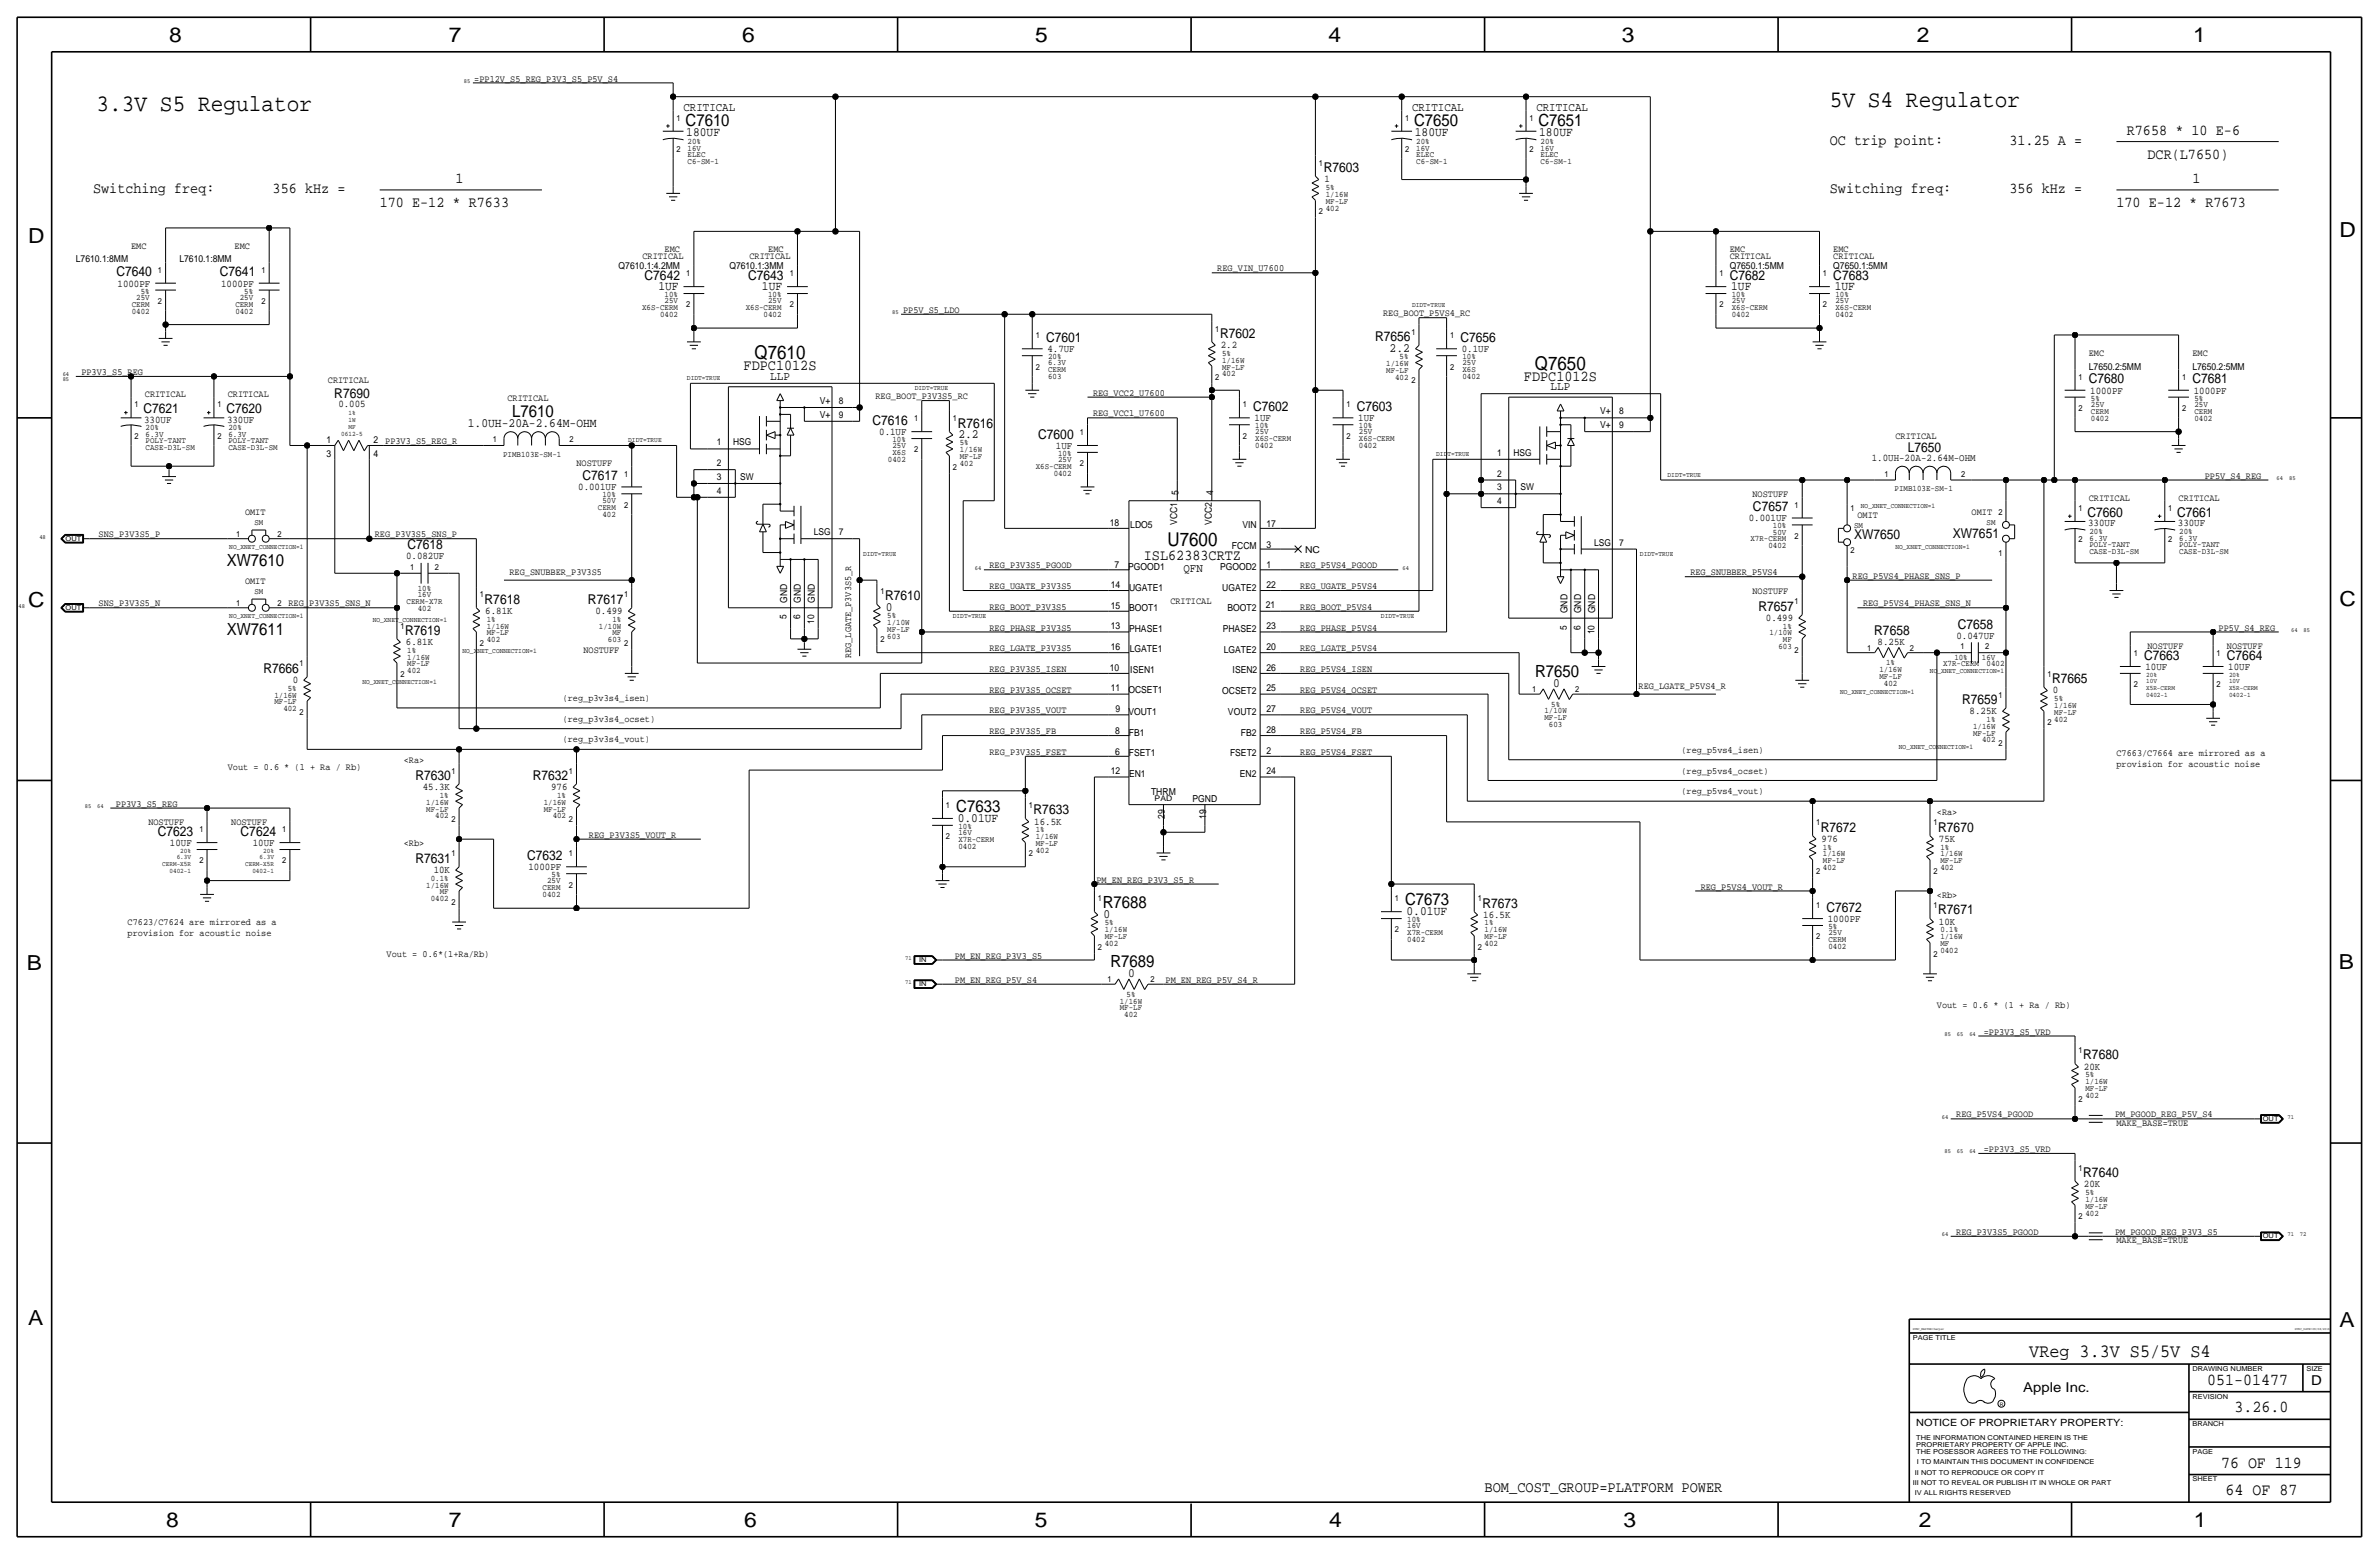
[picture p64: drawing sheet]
<svg xmlns="http://www.w3.org/2000/svg" width="875mm" height="572mm" viewBox="0 0 875 572" stroke-linecap="round" stroke-linejoin="round" font-family="sans-serif">
<defs><g id="words">
<g font-size="8.7">
<text x="35.5" y="40.6">3.3V S5 Regulator</text>
<text x="673" y="39.4">5V S4 Regulator</text>
</g>
<g font-size="7.6">
<text x="62.2" y="15.5">8</text>
<text x="165" y="15.5">7</text>
<text x="273" y="15.5">6</text>
<text x="380.7" y="15.5">5</text>
<text x="488.6" y="15.5">4</text>
<text x="596.6" y="15.5">3</text>
<text x="705.1" y="15.5">2</text>
<text x="806.7" y="15.5">1</text>
<text x="10.4" y="89.4">D</text>
<text x="860.5" y="87.1">D</text>
<text x="10.4" y="223.3">C</text>
<text x="860.5" y="222.8">C</text>
<text x="9.8" y="356.6">B</text>
<text x="860.2" y="356.4">B</text>
<text x="10.4" y="487.4">A</text>
<text x="860.5" y="488.2">A</text>
<text x="61.2" y="561.6">8</text>
<text x="165" y="561.6">7</text>
<text x="273.8" y="561.6">6</text>
<text x="380.7" y="561.6">5</text>
<text x="488.9" y="561.6">4</text>
<text x="597.1" y="561.6">3</text>
<text x="705.8" y="561.6">2</text>
<text x="806.9" y="561.6">1</text>
</g>
<g font-size="7">
<text x="277.6" y="132.1">Q7610</text>
<text x="564.6" y="135.9">Q7650</text>
<text x="429.4" y="200.9">U7600</text>
</g>
<text font-size="6.9" x="746.4" y="499.1">VReg 3.3V S5/5V S4</text>
<g font-size="6.2">
<text x="252.2" y="46.5">C7610</text>
<text x="520.1" y="46.5">C7650</text>
<text x="565.9" y="46.5">C7651</text>
<text x="188.4" y="153.4">L7610</text>
<text x="83.4" y="208">XW7610</text>
<text x="83.4" y="233.4">XW7611</text>
<text x="564.6" y="248.9">R7650</text>
<text x="351.7" y="298.5">C7633</text>
<text x="405.6" y="333.8">R7688</text>
<text x="516.8" y="332.7">C7673</text>
<text x="408.4" y="355.6">R7689</text>
<text x="811.9" y="509.3">051-01477</text>
<text x="821.9" y="519.4">3.26.0</text>
<text x="817" y="539.8">76 OF 119</text>
<text x="818.6" y="549.9">64 OF 87</text>
</g>
<g font-size="5.6">
<text x="673" y="53.3">OC trip point:</text>
<text x="739.1" y="53.3">31.25 A =</text>
<text x="782.3" y="49.5">R7658 * 10 E-6</text>
<text x="789.9" y="58.4">DCR(L7650)</text>
<text x="34.2" y="71.1">Switching freq:</text>
<text x="100.3" y="71.1">356 kHz =</text>
<text x="167.6" y="67.3">1</text>
<text x="673" y="71.1">Switching freq:</text>
<text x="739.1" y="71.1">356 kHz =</text>
<text x="806.4" y="67.3">1</text>
<text x="139.6" y="76.2">170 E-12 * R7633</text>
<text x="778.5" y="76.2">170 E-12 * R7673</text>
<text x="273.5" y="136.2">FDPC1012S</text>
<text x="560.5" y="140">FDPC1012S</text>
<text x="420.7" y="206">ISL62383CRTZ</text>
<text x="546" y="548.6">BOM_COST_GROUP=PLATFORM POWER</text>
</g>
<g font-size="5">
<text x="486.9" y="63.2">R7603</text>
<text x="42.8" y="101.6">C7640</text>
<text x="80.9" y="101.6">C7641</text>
<text x="237.1" y="102.9">C7642</text>
<text x="275.2" y="102.9">C7643</text>
<text x="636.2" y="102.9">C7682</text>
<text x="674.3" y="102.9">C7683</text>
<text x="384.8" y="125.7">C7601</text>
<text x="448.8" y="124.2">R7602</text>
<text x="505.8" y="125.5">R7656</text>
<text x="537.2" y="125.7">C7656</text>
<text x="768.3" y="141">C7680</text>
<text x="806.4" y="141">C7681</text>
<text x="123" y="146.3">R7690</text>
<text x="52.8" y="151.9">C7621</text>
<text x="83.3" y="151.9">C7620</text>
<text x="461" y="151.1">C7602</text>
<text x="499.1" y="151.1">C7603</text>
<text x="320.9" y="156.2">C7616</text>
<text x="352.2" y="157.2">R7616</text>
<text x="381.9" y="161.3">C7600</text>
<text x="701.7" y="166.1">L7650</text>
<text x="214.2" y="176.5">C7617</text>
<text x="644.8" y="188">C7657</text>
<text x="767.8" y="190">C7660</text>
<text x="800.8" y="190">C7661</text>
<text x="718.3" y="197.9">XW7651</text>
<text x="149.9" y="201.9">C7618</text>
<text x="681.9" y="198.4">XW7650</text>
<text x="178.3" y="222">R7618</text>
<text x="216.3" y="222">R7617</text>
<text x="325.6" y="220.7">R7610</text>
<text x="646.8" y="224.5">R7657</text>
<text x="149" y="233.4">R7619</text>
<text x="689.4" y="233.7">R7658</text>
<text x="720.1" y="231.1">C7658</text>
<text x="788.6" y="242.6">C7663</text>
<text x="819.1" y="242.6">C7664</text>
<text x="96.9" y="247.4">R7666</text>
<text x="754.8" y="251.2">R7665</text>
<text x="721.7" y="258.8">R7659</text>
<text x="152.8" y="286.8">R7630</text>
<text x="196" y="286.8">R7632</text>
<text x="380.2" y="299.5">R7633</text>
<text x="669.7" y="305.8">R7672</text>
<text x="712.9" y="305.8">R7670</text>
<text x="58" y="307.3">C7623</text>
<text x="88.5" y="307.3">C7624</text>
<text x="152.8" y="317.2">R7631</text>
<text x="193.9" y="316.2">C7632</text>
<text x="545.3" y="333.8">R7673</text>
<text x="671.8" y="335.3">C7672</text>
<text x="712.9" y="336.3">R7671</text>
<text x="766.3" y="389.6">R7680</text>
<text x="766.3" y="432.8">R7640</text>
<text x="850.1" y="509.3">D</text>
<text x="744.2" y="511.8">Apple Inc.</text>
</g>
<g font-size="4.7">
<text x="252.4" y="50">180UF</text>
<text x="520.4" y="50">180UF</text>
<text x="566.1" y="50">180UF</text>
<text x="242.1" y="106.7">1UF</text>
<text x="280.2" y="106.7">1UF</text>
<text x="636.7" y="106.7">1UF</text>
<text x="674.8" y="106.7">1UF</text>
<text x="511.1" y="129.3">2.2</text>
<text x="172.1" y="157">1.0UH-20A-2.64M-OHM</text>
<text x="352.5" y="161">2.2</text>
<text x="325.8" y="224.5">0</text>
<text x="571.2" y="252.5">0</text>
<text x="352.2" y="302.3">0.01UF</text>
<text x="405.8" y="337.6">0</text>
<text x="517.3" y="336.6">0.01UF</text>
<text x="415" y="359.2">0</text>
</g>
<g font-size="4.5">
<text x="283.3" y="139.7">LLP</text>
<text x="570.3" y="143.5">LLP</text>
</g>
<g font-size="4.4">
<text x="251.4" y="40.6">CRITICAL</text>
<text x="519.4" y="40.6">CRITICAL</text>
<text x="565.1" y="40.6">CRITICAL</text>
<text x="435.3" y="210.3">QFN</text>
</g>
<g font-size="3.8">
<text x="487.1" y="67.1">1</text>
<text x="43.3" y="105.4">1000PF</text>
<text x="81.4" y="105.4">1000PF</text>
<text x="385.3" y="129.5">4.7UF</text>
<text x="449" y="128">2.2</text>
<text x="537.7" y="129.5">0.1UF</text>
<text x="124.5" y="149.9">0.005</text>
<text x="768.8" y="144.8">1000PF</text>
<text x="806.9" y="144.8">1000PF</text>
<text x="53" y="155.4">330UF</text>
<text x="83.5" y="155.4">330UF</text>
<text x="461.5" y="154.9">1UF</text>
<text x="499.6" y="154.9">1UF</text>
<text x="323.4" y="160">0.1UF</text>
<text x="388.4" y="165.1">1UF</text>
<text x="688.5" y="169.7">1.0UH-20A-2.64M-OHM</text>
<text x="212.7" y="180.3">0.001UF</text>
<text x="643.2" y="191.8">0.001UF</text>
<text x="768" y="193.5">330UF</text>
<text x="801.1" y="193.5">330UF</text>
<text x="149.4" y="205.7">0.082UF</text>
<text x="178.5" y="225.8">6.81K</text>
<text x="219" y="225.8">0.499</text>
<text x="649.5" y="228.3">0.499</text>
<text x="149.3" y="237.2">6.81K</text>
<text x="690.6" y="237.2">8.25K</text>
<text x="719.6" y="235">0.047UF</text>
<text x="107.7" y="251.2">0</text>
<text x="789.1" y="246.4">10UF</text>
<text x="819.6" y="246.4">10UF</text>
<text x="755.1" y="255">0</text>
<text x="724.5" y="262.6">8.25K</text>
<text x="155.5" y="290.6">45.3K</text>
<text x="202.7" y="290.6">976</text>
<text x="380.4" y="303.3">16.5K</text>
<text x="62.5" y="311.2">10UF</text>
<text x="93" y="311.2">10UF</text>
<text x="670" y="309.6">976</text>
<text x="713.2" y="309.6">75K</text>
<text x="159.5" y="321.1">10K</text>
<text x="194.4" y="320">1000PF</text>
<text x="545.5" y="337.6">16.5K</text>
<text x="672.3" y="339.1">1000PF</text>
<text x="713.2" y="340.1">10K</text>
<text x="766.5" y="393.4">20K</text>
<text x="766.5" y="436.6">20K</text>
</g>
<text font-size="3.7" x="704.8" y="524.5">NOTICE OF PROPRIETARY PROPERTY:</text>
<g font-size="3.5">
<text x="174.4" y="30">=PP12V_S5_REG_P3V3_S5_P5V_S4</text>
<text x="48.2" y="91.4">EMC</text>
<text x="86.3" y="91.4">EMC</text>
<text x="236.3" y="95.3">CRITICAL</text>
<text x="244.5" y="92.7">EMC</text>
<text x="275.7" y="95.3">CRITICAL</text>
<text x="282.6" y="92.7">EMC</text>
<text x="636.2" y="95.3">CRITICAL</text>
<text x="636.2" y="92.7">EMC</text>
<text x="674.3" y="95.3">CRITICAL</text>
<text x="674.3" y="92.7">EMC</text>
<text x="27.9" y="96.5">L7610.1:8MM</text>
<text x="66" y="96.5">L7610.1:8MM</text>
<text x="227.5" y="99.1">Q7610.1:4.2MM</text>
<text x="268.3" y="99.1">Q7610.1:3MM</text>
<text x="447.8" y="99.8">REG_VIN_U7600</text>
<text x="636.2" y="99.1">Q7650.1:5MM</text>
<text x="674.3" y="99.1">Q7650.1:5MM</text>
<text x="332.2" y="115.1">PP5V_S5_LDO</text>
<text x="508.7" y="116.3">REG_BOOT_P5VS4_RC</text>
<text x="768.3" y="130.8">EMC</text>
<text x="806.4" y="130.8">EMC</text>
<text x="29.9" y="137.9">PP3V3_S5_REG</text>
<text x="768.3" y="135.9">L7650.2:5MM</text>
<text x="806.4" y="135.9">L7650.2:5MM</text>
<text x="120.6" y="141">CRITICAL</text>
<text x="53.3" y="146.1">CRITICAL</text>
<text x="83.8" y="146.1">CRITICAL</text>
<text x="186.6" y="147.3">CRITICAL</text>
<text x="301.6" y="148.6">V+</text>
<text x="308.6" y="148.6">8</text>
<text x="322" y="146.8">REG_BOOT_P3V3S5_RC</text>
<text x="402" y="145.5">REG_VCC2_U7600</text>
<text x="301.6" y="153.7">V+</text>
<text x="308.6" y="153.7">9</text>
<text x="402" y="153.2">REG_VCC1_U7600</text>
<text x="588.6" y="152.4">V+</text>
<text x="595.6" y="152.4">8</text>
<text x="588.6" y="157.5">V+</text>
<text x="595.6" y="157.5">9</text>
<text x="697.2" y="161.3">CRITICAL</text>
<text x="120.1" y="167.9">3</text>
<text x="120.1" y="163.1">1</text>
<text x="137.4" y="167.9">4</text>
<text x="137.4" y="163.1">2</text>
<text x="141.7" y="163.3">PP3V3_S5_REG_R</text>
<text x="263.7" y="163.8">1</text>
<text x="269.7" y="163.8">HSG</text>
<text x="550.7" y="167.6">1</text>
<text x="556.7" y="167.6">HSG</text>
<text x="212" y="171.5">NOSTUFF</text>
<text x="263.7" y="171.4">2</text>
<text x="263.7" y="176.5">3</text>
<text x="272.2" y="176.5">SW</text>
<text x="550.7" y="175.3">2</text>
<text x="811" y="176">PP5V_S4_REG</text>
<text x="263.7" y="181.6">4</text>
<text x="433.5" y="182.1" transform="rotate(-90 433.5 182.1)">5</text>
<text x="446.2" y="182.1" transform="rotate(-90 446.2 182.1)">4</text>
<text x="550.7" y="185.4">4</text>
<text x="550.7" y="180.3">3</text>
<text x="559.3" y="180.3">SW</text>
<text x="644.6" y="182.9">NOSTUFF</text>
<text x="768.3" y="184.2">CRITICAL</text>
<text x="801.3" y="184.2">CRITICAL</text>
<text x="90.1" y="189.2">OMIT</text>
<text x="683.2" y="190.5">OMIT</text>
<text x="725.2" y="189.2">OMIT</text>
<text x="36.3" y="197.6">SNS_P3V3S5_P</text>
<text x="137.9" y="197.6">REG_P3V3S5_SNS_P</text>
<text x="299.3" y="196.8">LSG</text>
<text x="308.6" y="196.8">7</text>
<text x="408.2" y="193.5">18</text>
<text x="415.7" y="194.3">LDO5</text>
<text x="433" y="193.1" transform="rotate(-90 433 193.1)">VCC1</text>
<text x="445.7" y="193.1" transform="rotate(-90 445.7 193.1)">VCC2</text>
<text x="457" y="194.3">VIN</text>
<text x="465.8" y="193.8">17</text>
<text x="453.1" y="201.9">FCCM</text>
<text x="465.8" y="201.4">3</text>
<text x="480" y="203.2">NC</text>
<text x="586.4" y="200.7">LSG</text>
<text x="595.6" y="200.7">7</text>
<text x="363.9" y="209">REG_P3V3S5_PGOOD</text>
<text x="409.9" y="208.8">7</text>
<text x="415" y="209.6">PGOOD1</text>
<text x="448.7" y="209.6">PGOOD2</text>
<text x="465.8" y="209">1</text>
<text x="478.2" y="209">REG_P5VS4_PGOOD</text>
<text x="90.1" y="214.6">OMIT</text>
<text x="187.4" y="211.6">REG_SNUBBER_P3V3S5</text>
<text x="621.7" y="211.6">REG_SNUBBER_P5VS4</text>
<text x="681.4" y="212.9">REG_P5VS4_PHASE_SNS_P</text>
<text x="289.5" y="221.7" transform="rotate(-90 289.5 221.7)">GND</text>
<text x="294.6" y="221.7" transform="rotate(-90 294.6 221.7)">GND</text>
<text x="299.7" y="221.7" transform="rotate(-90 299.7 221.7)">GND</text>
<text x="363.9" y="216.7">REG_UGATE_P3V3S5</text>
<text x="408.5" y="216.2">14</text>
<text x="415.3" y="217.2">UGATE1</text>
<text x="449.6" y="217.2">UGATE2</text>
<text x="465.8" y="216.2">22</text>
<text x="478.2" y="216.7">REG_UGATE_P5VS4</text>
<text x="644.6" y="218.4">NOSTUFF</text>
<text x="36.3" y="223">SNS_P3V3S5_N</text>
<text x="106.1" y="223">REG_P3V3S5_SNS_N</text>
<text x="289.3" y="227.8" transform="rotate(-90 289.3 227.8)">5</text>
<text x="294.3" y="227.8" transform="rotate(-90 294.3 227.8)">6</text>
<text x="363.9" y="224.3">REG_BOOT_P3V3S5</text>
<text x="408.5" y="223.8">15</text>
<text x="415.3" y="224.8">BOOT1</text>
<text x="430.5" y="222.3">CRITICAL</text>
<text x="451.5" y="224.8">BOOT2</text>
<text x="465.6" y="223.7">21</text>
<text x="478.2" y="224.3">REG_BOOT_P5VS4</text>
<text x="576.5" y="225.6" transform="rotate(-90 576.5 225.6)">GND</text>
<text x="581.6" y="225.6" transform="rotate(-90 581.6 225.6)">GND</text>
<text x="586.7" y="225.6" transform="rotate(-90 586.7 225.6)">GND</text>
<text x="685.2" y="223">REG_P5VS4_PHASE_SNS_N</text>
<text x="299.4" y="229.5" transform="rotate(-90 299.4 229.5)">10</text>
<text x="363.9" y="231.9">REG_PHASE_P3V3S5</text>
<text x="408.5" y="231.4">13</text>
<text x="415.3" y="232.4">PHASE1</text>
<text x="449.7" y="232.5">PHASE2</text>
<text x="465.8" y="231.4">23</text>
<text x="478.2" y="231.9">REG_PHASE_P5VS4</text>
<text x="576.3" y="231.6" transform="rotate(-90 576.3 231.6)">5</text>
<text x="581.4" y="231.6" transform="rotate(-90 581.4 231.6)">6</text>
<text x="586.4" y="233.3" transform="rotate(-90 586.4 233.3)">10</text>
<text x="816" y="231.9">PP5V_S4_REG</text>
<text x="363.9" y="239.5">REG_LGATE_P3V3S5</text>
<text x="408.5" y="239.1">16</text>
<text x="415.5" y="239.8">LGATE1</text>
<text x="465.8" y="239.1">20</text>
<text x="478.2" y="239.5">REG_LGATE_P5VS4</text>
<text x="789.9" y="238.8">NOSTUFF</text>
<text x="819.1" y="238.8">NOSTUFF</text>
<text x="214.6" y="240">NOSTUFF</text>
<text x="313.1" y="242.1" transform="rotate(-90 313.1 242.1)">REG_LGATE_P3V3S5_R</text>
<text x="450.1" y="240.1">LGATE2</text>
<text x="363.9" y="247.1">REG_P3V3S5_ISEN</text>
<text x="408.2" y="246.9">10</text>
<text x="415.7" y="247.6">ISEN1</text>
<text x="453.4" y="247.7">ISEN2</text>
<text x="465.8" y="246.7">26</text>
<text x="478.2" y="247.1">REG_P5VS4_ISEN</text>
<text x="207" y="257.8">(reg_p3v3s4_isen)</text>
<text x="363.9" y="254.8">REG_P3V3S5_OCSET</text>
<text x="408.5" y="254.3">11</text>
<text x="415" y="255">OCSET1</text>
<text x="449.6" y="255.3">OCSET2</text>
<text x="465.8" y="254.3">25</text>
<text x="478.2" y="254.8">REG_P5VS4_OCSET</text>
<text x="602.7" y="253.5">REG_LGATE_P5VS4_R</text>
<text x="363.9" y="262.4">REG_P3V3S5_VOUT</text>
<text x="410.3" y="261.9">9</text>
<text x="415" y="262.9">VOUT1</text>
<text x="451.7" y="262.9">VOUT2</text>
<text x="465.8" y="261.9">27</text>
<text x="478.2" y="262.4">REG_P5VS4_VOUT</text>
<text x="207" y="265.4">(reg_p3v3s4_ocset)</text>
<text x="465.8" y="269.8">28</text>
<text x="207" y="273.1">(reg_p3v3s4_vout)</text>
<text x="363.9" y="270">REG_P3V3S5_FB</text>
<text x="410.2" y="270">8</text>
<text x="415.2" y="270.5">FB1</text>
<text x="456.4" y="270.5">FB2</text>
<text x="478.2" y="270">REG_P5VS4_FB</text>
<text x="148.5" y="280.7">&lt;Ra&gt;</text>
<text x="363.9" y="277.6">REG_P3V3S5_FSET</text>
<text x="410.2" y="277.6">6</text>
<text x="415.2" y="278.1">FSET1</text>
<text x="452.4" y="278.1">FSET2</text>
<text x="465.8" y="277.4">2</text>
<text x="478.2" y="277.6">REG_P5VS4_FSET</text>
<text x="618.4" y="276.9">(reg_p5vs4_isen)</text>
<text x="778.5" y="281.9">provision for acoustic noise</text>
<text x="778.5" y="278.1">C7663/C7664 are mirrored as a</text>
<text x="83.8" y="283.2">Vout = 0.6 * (1 + Ra / Rb)</text>
<text x="408.5" y="284.8">12</text>
<text x="415.3" y="285.7">EN1</text>
<text x="456" y="285.8">EN2</text>
<text x="465.8" y="284.8">24</text>
<text x="618.4" y="284.5">(reg_p5vs4_ocset)</text>
<text x="423.4" y="292.4">THRM</text>
<text x="618.4" y="292.1">(reg_p5vs4_vout)</text>
<text x="42.6" y="296.7">PP3V3_S5_REG</text>
<text x="438.6" y="294.9">PGND</text>
<text x="712.4" y="299.7">&lt;Ra&gt;</text>
<text x="54.6" y="303.5">NOSTUFF</text>
<text x="85" y="303.5">NOSTUFF</text>
<text x="428.4" y="301.2" transform="rotate(-90 428.4 301.2)">29</text>
<text x="443.7" y="301.2" transform="rotate(-90 443.7 301.2)">19</text>
<text x="148.5" y="311.2">&lt;Rb&gt;</text>
<text x="216.6" y="308.1">REG_P3V3S5_VOUT_R</text>
<text x="403.3" y="324.6">PM_EN_REG_P3V3_S5_R</text>
<text x="625.5" y="327.2">REG_P5VS4_VOUT_R</text>
<text x="712.4" y="330.2">&lt;Rb&gt;</text>
<text x="46.9" y="340.4">C7623/C7624 are mirrored as a</text>
<text x="46.9" y="344.2">provision for acoustic noise</text>
<text x="142.2" y="351.8">Vout = 0.6*(1+Ra/Rb)</text>
<text x="351.2" y="352.6">PM_EN_REG_P3V3_S5</text>
<text x="351.2" y="361.4">PM_EN_REG_P5V_S4</text>
<text x="428.7" y="361.4">PM_EN_REG_P5V_S4_R</text>
<text x="712.4" y="370.8">Vout = 0.6 * (1 + Ra / Rb)</text>
<text x="729.7" y="380.5">=PP3V3_S5_VRD</text>
<text x="719.5" y="411">REG_P5VS4_PGOOD</text>
<text x="777.9" y="411">PM_PGOOD_REG_P5V_S4</text>
<text x="778.5" y="414">MAKE_BASE=TRUE</text>
<text x="729.7" y="423.7">=PP3V3_S5_VRD</text>
<text x="719.5" y="454.2">REG_P3V3S5_PGOOD</text>
<text x="777.9" y="454.2">PM_PGOOD_REG_P3V3_S5</text>
<text x="778.5" y="457.2">MAKE_BASE=TRUE</text>
</g>
<g font-size="3.1">
<text x="248.9" y="44.4">1</text>
<text x="516.8" y="44.4">1</text>
<text x="562.6" y="44.4">1</text>
<text x="252.9" y="52.8">20%</text>
<text x="520.9" y="52.8">20%</text>
<text x="566.6" y="52.8">20%</text>
<text x="248.9" y="55.9">2</text>
<text x="252.9" y="57.7">ELEC</text>
<text x="252.9" y="55.4">16V</text>
<text x="516.8" y="55.9">2</text>
<text x="520.9" y="55.4">16V</text>
<text x="520.9" y="57.7">ELEC</text>
<text x="562.6" y="55.9">2</text>
<text x="566.6" y="57.7">ELEC</text>
<text x="566.6" y="55.4">16V</text>
<text x="252.9" y="60.2">C6-SM-1</text>
<text x="485.1" y="61">1</text>
<text x="520.9" y="60.2">C6-SM-1</text>
<text x="566.6" y="60.2">C6-SM-1</text>
<text x="487.6" y="69.9">5%</text>
<text x="487.6" y="74.9">MF-LF</text>
<text x="487.6" y="72.4">1/16W</text>
<text x="487.6" y="77.5">402</text>
<text x="485.1" y="78.7">2</text>
<text x="58.1" y="100.3">1</text>
<text x="96.2" y="100.3">1</text>
<text x="252.4" y="101.6">1</text>
<text x="290.5" y="101.6">1</text>
<text x="632.4" y="101.6">1</text>
<text x="670.5" y="101.6">1</text>
<text x="51.8" y="107.9">5%</text>
<text x="89.9" y="107.9">5%</text>
<text x="48.5" y="112.8">CERM</text>
<text x="50.1" y="110.2">25V</text>
<text x="58.1" y="111.8">2</text>
<text x="86.6" y="112.8">CERM</text>
<text x="88.2" y="110.2">25V</text>
<text x="96.2" y="111.8">2</text>
<text x="244.4" y="109.2">10%</text>
<text x="244.4" y="111.5">25V</text>
<text x="252.4" y="113">2</text>
<text x="282.5" y="111.5">25V</text>
<text x="282.5" y="109.2">10%</text>
<text x="290.5" y="113">2</text>
<text x="632.4" y="113">2</text>
<text x="637" y="109.2">10%</text>
<text x="637" y="111.5">25V</text>
<text x="670.5" y="113">2</text>
<text x="675.1" y="109.2">10%</text>
<text x="675.1" y="111.5">25V</text>
<text x="48.5" y="115.3">0402</text>
<text x="86.6" y="115.3">0402</text>
<text x="236.2" y="114">X6S-CERM</text>
<text x="242.8" y="116.6">0402</text>
<text x="274.3" y="114">X6S-CERM</text>
<text x="280.9" y="116.6">0402</text>
<text x="637" y="114">X6S-CERM</text>
<text x="637" y="116.6">0402</text>
<text x="675.1" y="114">X6S-CERM</text>
<text x="675.1" y="116.6">0402</text>
<text x="380.9" y="124.5">1</text>
<text x="447" y="121.9">1</text>
<text x="519.1" y="123.2">1</text>
<text x="533.3" y="124.5">1</text>
<text x="449.5" y="130.8">5%</text>
<text x="380.9" y="135.9">2</text>
<text x="385.5" y="134.4">6.3V</text>
<text x="385.5" y="136.9">CERM</text>
<text x="385.5" y="132.1">20%</text>
<text x="449.5" y="133.4">1/16W</text>
<text x="449.5" y="135.9">MF-LF</text>
<text x="509.9" y="137.2">MF-LF</text>
<text x="509.9" y="134.6">1/16W</text>
<text x="514.8" y="132.1">5%</text>
<text x="533.3" y="135.9">2</text>
<text x="537.9" y="134.4">25V</text>
<text x="537.9" y="132.1">10%</text>
<text x="537.9" y="136.9">X6S</text>
<text x="385.5" y="139.4">603</text>
<text x="447" y="139.7">2</text>
<text x="449.5" y="138.4">402</text>
<text x="513.2" y="139.7">402</text>
<text x="519.1" y="141">2</text>
<text x="537.9" y="139.4">0402</text>
<text x="764.5" y="139.7">1</text>
<text x="802.6" y="139.7">1</text>
<text x="49.5" y="149.9">1</text>
<text x="80" y="149.9">1</text>
<text x="457.1" y="149.9">1</text>
<text x="495.2" y="149.9">1</text>
<text x="769.1" y="149.6">25V</text>
<text x="769.1" y="147.3">5%</text>
<text x="807.2" y="147.3">5%</text>
<text x="807.2" y="149.6">25V</text>
<text x="336.2" y="154.9">1</text>
<text x="350.5" y="154.9">1</text>
<text x="764.5" y="151.1">2</text>
<text x="769.1" y="152.1">CERM</text>
<text x="769.1" y="154.7">0402</text>
<text x="802.6" y="151.1">2</text>
<text x="807.2" y="154.7">0402</text>
<text x="807.2" y="152.1">CERM</text>
<text x="49.5" y="161.3">2</text>
<text x="53.5" y="158.2">20%</text>
<text x="53.5" y="160.8">6.3V</text>
<text x="80" y="161.3">2</text>
<text x="84" y="160.8">6.3V</text>
<text x="84" y="158.2">20%</text>
<text x="397.2" y="160">1</text>
<text x="457.1" y="161.3">2</text>
<text x="461.7" y="157.5">10%</text>
<text x="461.7" y="159.8">25V</text>
<text x="495.2" y="161.3">2</text>
<text x="499.8" y="157.5">10%</text>
<text x="499.8" y="159.8">25V</text>
<text x="53.5" y="165.6">CASE-D3L-SM</text>
<text x="53.5" y="163.1">POLY-TANT</text>
<text x="84" y="165.6">CASE-D3L-SM</text>
<text x="84" y="163.1">POLY-TANT</text>
<text x="181.3" y="162.6">1</text>
<text x="185.1" y="167.9">PIMB103E-SM-1</text>
<text x="209.5" y="162.6">2</text>
<text x="328.2" y="164.8">25V</text>
<text x="328.2" y="167.4">X6S</text>
<text x="328.2" y="162.6">10%</text>
<text x="336.2" y="166.4">2</text>
<text x="353" y="163.8">5%</text>
<text x="353" y="166.4">1/16W</text>
<text x="389.2" y="167.6">10%</text>
<text x="461.7" y="164.8">0402</text>
<text x="461.7" y="162.3">X6S-CERM</text>
<text x="499.8" y="164.8">0402</text>
<text x="499.8" y="162.3">X6S-CERM</text>
<text x="326.6" y="169.9">0402</text>
<text x="350.5" y="172.7">2</text>
<text x="353" y="171.4">402</text>
<text x="353" y="168.9">MF-LF</text>
<text x="381" y="172.5">X6S-CERM</text>
<text x="389.2" y="169.9">25V</text>
<text x="397.2" y="171.5">2</text>
<text x="229.6" y="175.3">1</text>
<text x="387.6" y="175">0402</text>
<text x="693.1" y="175.3">1</text>
<text x="721.3" y="175.3">2</text>
<text x="221.6" y="185.2">50V</text>
<text x="221.6" y="182.9">10%</text>
<text x="696.9" y="180.6">PIMB103E-SM-1</text>
<text x="219.9" y="187.7">CERM</text>
<text x="221.6" y="190.2">402</text>
<text x="229.6" y="186.7">2</text>
<text x="660.1" y="186.7">1</text>
<text x="680.7" y="188">1</text>
<text x="735" y="189.2">2</text>
<text x="764.5" y="188">1</text>
<text x="797.5" y="188">1</text>
<text x="86.8" y="197.4">1</text>
<text x="93.5" y="193">SM</text>
<text x="102.1" y="197.4">2</text>
<text x="652.1" y="194.3">10%</text>
<text x="652.1" y="196.6">50V</text>
<text x="681.9" y="194.3">SM</text>
<text x="730.7" y="193">SM</text>
<text x="768.6" y="196.3">20%</text>
<text x="801.6" y="196.3">20%</text>
<text x="643.9" y="199.1">X7R-CERM</text>
<text x="650.4" y="201.7">0402</text>
<text x="660.1" y="198.1">2</text>
<text x="680.7" y="203.2">2</text>
<text x="764.5" y="199.4">2</text>
<text x="768.6" y="201.2">POLY-TANT</text>
<text x="768.6" y="198.9">6.3V</text>
<text x="768.6" y="203.7">CASE-D3L-SM</text>
<text x="797.5" y="199.4">2</text>
<text x="801.6" y="198.9">6.3V</text>
<text x="801.6" y="201.2">POLY-TANT</text>
<text x="801.6" y="203.7">CASE-D3L-SM</text>
<text x="150.8" y="209.6">1</text>
<text x="160" y="209.6">2</text>
<text x="735" y="204.5">1</text>
<text x="93.6" y="218.4">SM</text>
<text x="153.7" y="217.2">10%</text>
<text x="153.7" y="219.7">16V</text>
<text x="176.5" y="219.7">1</text>
<text x="229.6" y="219.7">1</text>
<text x="323.8" y="218.4">1</text>
<text x="86.8" y="222.8">1</text>
<text x="102.1" y="222.8">2</text>
<text x="149.6" y="222.3">CERM-X7R</text>
<text x="153.7" y="224.8">402</text>
<text x="326.3" y="227.3">5%</text>
<text x="660.1" y="222.2">1</text>
<text x="147.3" y="231.1">1</text>
<text x="179" y="228.6">1%</text>
<text x="179" y="233.7">MF-LF</text>
<text x="179" y="231.1">1/16W</text>
<text x="220.3" y="231.1">1/10W</text>
<text x="225.3" y="233.7">MF</text>
<text x="225.3" y="228.6">1%</text>
<text x="326.3" y="232.4">MF-LF</text>
<text x="326.3" y="229.9">1/10W</text>
<text x="650.8" y="233.7">1/10W</text>
<text x="655.8" y="231.1">1%</text>
<text x="176.5" y="237.5">2</text>
<text x="179" y="236.2">402</text>
<text x="223.6" y="236.2">603</text>
<text x="229.6" y="237.5">2</text>
<text x="323.8" y="236.2">2</text>
<text x="326.3" y="235">603</text>
<text x="654.1" y="238.8">603</text>
<text x="655.8" y="236.2">MF</text>
<text x="686.8" y="239.3">1</text>
<text x="702.5" y="239.3">2</text>
<text x="721" y="238.8">1</text>
<text x="730.2" y="238.8">2</text>
<text x="110.2" y="245.1">1</text>
<text x="149.8" y="242.6">1/16W</text>
<text x="149.8" y="245.1">MF-LF</text>
<text x="149.8" y="240">1%</text>
<text x="660.1" y="240">2</text>
<text x="693.8" y="244.6">1%</text>
<text x="714.7" y="245.1">X7R-CERM</text>
<text x="718.8" y="242.6">10%</text>
<text x="729" y="242.6">16V</text>
<text x="730.7" y="245.1">0402</text>
<text x="784.8" y="241.3">1</text>
<text x="815.3" y="241.3">1</text>
<text x="147.3" y="248.9">2</text>
<text x="149.8" y="247.7">402</text>
<text x="691.3" y="249.7">MF-LF</text>
<text x="691.3" y="247.1">1/16W</text>
<text x="753.1" y="248.9">1</text>
<text x="100.9" y="256.5">1/16W</text>
<text x="105.9" y="254">5%</text>
<text x="563.6" y="254.5">1</text>
<text x="579.3" y="254.5">2</text>
<text x="692.9" y="252.2">402</text>
<text x="735" y="256.5">1</text>
<text x="755.6" y="257.8">5%</text>
<text x="784.8" y="252.7">2</text>
<text x="815.3" y="252.7">2</text>
<text x="100.9" y="259.1">MF-LF</text>
<text x="104.2" y="261.6">402</text>
<text x="110.2" y="262.9">2</text>
<text x="568.1" y="262.4">1/10W</text>
<text x="570.6" y="259.8">5%</text>
<text x="755.6" y="262.9">MF-LF</text>
<text x="755.6" y="260.4">1/16W</text>
<text x="568.1" y="264.9">MF-LF</text>
<text x="569.7" y="267.5">603</text>
<text x="725.8" y="268">1/16W</text>
<text x="730.7" y="265.4">1%</text>
<text x="753.1" y="266.7">2</text>
<text x="755.6" y="265.4">402</text>
<text x="725.8" y="270.5">MF-LF</text>
<text x="729.1" y="273.1">402</text>
<text x="735" y="274.3">2</text>
<text x="166.1" y="284.5">1</text>
<text x="209.2" y="284.5">1</text>
<text x="161.8" y="293.4">1%</text>
<text x="204.9" y="293.4">1%</text>
<text x="156.8" y="295.9">1/16W</text>
<text x="156.8" y="298.5">MF-LF</text>
<text x="200" y="298.5">MF-LF</text>
<text x="200" y="295.9">1/16W</text>
<text x="347.9" y="297.2">1</text>
<text x="378.4" y="297.2">1</text>
<text x="160.1" y="301">402</text>
<text x="166.1" y="302.3">2</text>
<text x="203.3" y="301">402</text>
<text x="209.2" y="302.3">2</text>
<text x="352.5" y="304.8">10%</text>
<text x="668" y="303.5">1</text>
<text x="711.1" y="303.5">1</text>
<text x="73.4" y="306.1">1</text>
<text x="103.8" y="306.1">1</text>
<text x="347.9" y="308.6">2</text>
<text x="352.5" y="307.1">16V</text>
<text x="352.5" y="309.6">X7R-CERM</text>
<text x="380.9" y="308.6">1/16W</text>
<text x="380.9" y="311.2">MF-LF</text>
<text x="380.9" y="306.1">1%</text>
<text x="73.4" y="317.5">2</text>
<text x="103.8" y="317.5">2</text>
<text x="166.1" y="315">1</text>
<text x="209.2" y="315">1</text>
<text x="352.5" y="312.2">0402</text>
<text x="378.4" y="315">2</text>
<text x="380.9" y="313.7">402</text>
<text x="670.5" y="312.4">1%</text>
<text x="670.5" y="315">1/16W</text>
<text x="670.5" y="317.5">MF-LF</text>
<text x="713.7" y="317.5">MF-LF</text>
<text x="713.7" y="315">1/16W</text>
<text x="713.7" y="312.4">1%</text>
<text x="158.5" y="323.9">0.1%</text>
<text x="202.9" y="322.6">5%</text>
<text x="668" y="321.3">2</text>
<text x="670.5" y="320">402</text>
<text x="711.1" y="321.3">2</text>
<text x="713.7" y="320">402</text>
<text x="156.8" y="326.4">1/16W</text>
<text x="161.8" y="328.9">MF</text>
<text x="199.6" y="329.9">0402</text>
<text x="199.6" y="327.4">CERM</text>
<text x="201.2" y="324.9">25V</text>
<text x="209.2" y="326.4">2</text>
<text x="158.5" y="331.5">0402</text>
<text x="166.1" y="332.7">2</text>
<text x="403.8" y="331.5">1</text>
<text x="513" y="331.5">1</text>
<text x="543.5" y="331.5">1</text>
<text x="668" y="334">1</text>
<text x="711.1" y="334">1</text>
<text x="406.3" y="340.4">5%</text>
<text x="517.6" y="341.4">16V</text>
<text x="517.6" y="339.1">10%</text>
<text x="546" y="340.4">1%</text>
<text x="672.5" y="341.6">5%</text>
<text x="406.3" y="345.4">MF-LF</text>
<text x="406.3" y="342.9">1/16W</text>
<text x="406.3" y="348">402</text>
<text x="513" y="342.9">2</text>
<text x="517.6" y="343.9">X7R-CERM</text>
<text x="517.6" y="346.5">0402</text>
<text x="546" y="342.9">1/16W</text>
<text x="546" y="348">402</text>
<text x="546.1" y="345.4">MF-LF</text>
<text x="668" y="345.4">2</text>
<text x="672.5" y="346.5">CERM</text>
<text x="672.5" y="343.9">25V</text>
<text x="713.7" y="348">MF</text>
<text x="713.7" y="345.4">1/16W</text>
<text x="713.7" y="342.9">0.1%</text>
<text x="403.8" y="349.2">2</text>
<text x="543.5" y="349.2">2</text>
<text x="672.5" y="349">0402</text>
<text x="711.1" y="351.8">2</text>
<text x="713.7" y="350.5">0402</text>
<text x="407.4" y="361.2">1</text>
<text x="423.1" y="361.2">2</text>
<text x="411.9" y="369.1">1/16W</text>
<text x="411.9" y="371.6">MF-LF</text>
<text x="414.4" y="366.5">5%</text>
<text x="413.5" y="374.1">402</text>
<text x="764.5" y="387.3">1</text>
<text x="767" y="398.8">1/16W</text>
<text x="767" y="401.3">MF-LF</text>
<text x="767" y="396.2">5%</text>
<text x="764.5" y="405.1">2</text>
<text x="767" y="403.9">402</text>
<text x="764.5" y="430.5">1</text>
<text x="767" y="439.4">5%</text>
<text x="767" y="442">1/16W</text>
<text x="764.5" y="448.3">2</text>
<text x="767" y="447">402</text>
<text x="767" y="444.5">MF-LF</text>
</g>
<text font-size="2.9" x="424.7" y="294.6">PAD</text>
<g font-size="2.6">
<text x="519.4" y="113">DIDT=TRUE</text>
<text x="252.7" y="139.7">DIDT=TRUE</text>
<text x="336.5" y="143.5">DIDT=TRUE</text>
<text x="231.1" y="162.6">DIDT=TRUE</text>
<text x="528.3" y="167.6">DIDT=TRUE</text>
<text x="613.4" y="175.3">DIDT=TRUE</text>
<text x="684.5" y="186.7">NO_XNET_CONNECTION=1</text>
<text x="84.4" y="201.9">NO_XNET_CONNECTION=1</text>
<text x="697.2" y="201.9">NO_XNET_CONNECTION=1</text>
<text x="317.4" y="204.5">DIDT=TRUE</text>
<text x="603.2" y="204.5">DIDT=TRUE</text>
<text x="84.4" y="227.3">NO_XNET_CONNECTION=1</text>
<text x="350.5" y="227.3">DIDT=TRUE</text>
<text x="507.9" y="227.3">DIDT=TRUE</text>
<text x="137.1" y="228.6">NO_XNET_CONNECTION=1</text>
<text x="170.1" y="240">NO_XNET_CONNECTION=1</text>
<text x="133.3" y="251.5">NO_XNET_CONNECTION=1</text>
<text x="709.9" y="247.7">NO_XNET_CONNECTION=1</text>
<text x="676.9" y="255.3">NO_XNET_CONNECTION=1</text>
<text x="698.4" y="275.6">NO_XNET_CONNECTION=1</text>
</g>
<g font-size="2.5">
<text x="128.2" y="155.2">1W</text>
<text x="128.2" y="152.7">1%</text>
<text x="125.5" y="160.3">0612-5</text>
<text x="128.2" y="157.7">MF</text>
<text x="24.1" y="198.9">OUT</text>
<text x="24.1" y="224.3">OUT</text>
<text x="789.4" y="248.9">20%</text>
<text x="789.4" y="251.2">10V</text>
<text x="819.9" y="251.2">10V</text>
<text x="819.9" y="248.9">20%</text>
<text x="789.4" y="253.7">X5R-CERM</text>
<text x="789.4" y="256.3">0402-1</text>
<text x="819.9" y="256.3">0402-1</text>
<text x="819.9" y="253.7">X5R-CERM</text>
<text x="65" y="316">6.3V</text>
<text x="66.3" y="313.7">20%</text>
<text x="95.5" y="316">6.3V</text>
<text x="96.8" y="313.7">20%</text>
<text x="59.7" y="318.5">CERM-X5R</text>
<text x="62.3" y="321.1">0402-1</text>
<text x="90.2" y="318.5">CERM-X5R</text>
<text x="92.8" y="321.1">0402-1</text>
<text x="338" y="353.8">IN</text>
<text x="338" y="362.7">IN</text>
<text x="832.3" y="412.2">OUT</text>
<text x="832.3" y="455.4">OUT</text>
<text x="703.5" y="492.8">PAGE TITLE</text>
<text x="806.4" y="504.2">DRAWING NUMBER</text>
<text x="848.3" y="504.2">SIZE</text>
<text x="806.4" y="514.4">REVISION</text>
<text x="806.4" y="524.5">BRANCH</text>
<text x="704.8" y="532.1">PROPRIETARY PROPERTY OF APPLE INC.</text>
<text x="704.8" y="529.6">THE INFORMATION CONTAINED HEREIN IS THE</text>
<text x="704.8" y="534.7">THE POSESSOR AGREES TO THE FOLLOWING:</text>
<text x="705.1" y="538.5">I TO MAINTAIN THIS DOCUMENT IN CONFIDENCE</text>
<text x="806.4" y="534.7">PAGE</text>
<text x="704.3" y="542.3">II NOT TO REPRODUCE OR COPY IT</text>
<text x="806.4" y="544.8">SHEET</text>
<text x="703.5" y="546.1">III NOT TO REVEAL OR PUBLISH IT IN WHOLE OR PART</text>
<text x="704.3" y="549.9">IV ALL RIGHTS RESERVED</text>
</g>
<g font-size="2.3">
<text x="170.6" y="30.5">85</text>
<text x="328.1" y="115.6">85</text>
<text x="23.1" y="140.3">85</text>
<text x="23.1" y="138.4">64</text>
<text x="837.4" y="176.5">64</text>
<text x="842" y="176.5">85</text>
<text x="14.5" y="198.1">48</text>
<text x="358.6" y="209.6">64</text>
<text x="515.8" y="209.6">64</text>
<text x="6.9" y="223.5">48</text>
<text x="842.7" y="232.4">64</text>
<text x="847.3" y="232.4">85</text>
<text x="31.2" y="297.2">85</text>
<text x="35.8" y="297.2">64</text>
<text x="332.9" y="353.1">71</text>
<text x="332.9" y="362">71</text>
<text x="715.2" y="381">85</text>
<text x="719.8" y="381">65</text>
<text x="724.4" y="381">64</text>
<text x="714.2" y="411.5">64</text>
<text x="841.4" y="411.5">71</text>
<text x="715.2" y="424.2">85</text>
<text x="719.8" y="424.2">65</text>
<text x="724.4" y="424.2">64</text>
<text x="714.2" y="454.7">64</text>
<text x="841.4" y="454.7">71</text>
<text x="846" y="454.7">72</text>
</g>
<text font-size="1.8" x="735.5" y="516.9">R</text>
<g font-size="1.2">
<text x="703.5" y="488.9">SYNC_MASTER=harper</text>
<text x="844.1" y="488.9">SYNC_DATE=09/08/2016</text>
</g>
</g></defs>
<g fill="none" stroke="#000" stroke-width=".37">
<path d="M173.9 30.5h73.7zM247.6 30.5v5.1zM247.6 35.6v5zM247.6 35.6h59.7zM307.3 35.6v49.5zM307.3 35.6h176.5zM483.8 35.6h31.8zM483.8 35.6v21.6zM515.6 35.6h45.7zM515.6 35.6v5zM561.3 35.6h45.7zM561.3 35.6v5z"/>
<path d="M607 35.6v49.5zM243.8 48.3h7.6zM243.8 51.4a12.9 12.9 0 0 1 7.6 .1M245.1 46.3h1.2zM245.7 45.7v1.3zM247.6 58.4v10.2zM247.6 50.8v7.6zM247.6 40.6v7.7zM483.8 57.1v7.7zM511.8 48.3h7.6zM511.8 51.4a12.9 12.9 0 0 1 7.6 .1M513 46.3h1.3z"/>
<path d="M513.6 45.7v1.3zM515.6 58.4v7.6zM515.6 50.8v7.6zM515.6 40.6v7.7zM557.5 48.3h7.6zM557.5 51.4a12.9 12.9 0 0 1 7.6 .1M558.7 46.3h1.3zM559.4 45.7v1.3zM561.3 58.4v7.6zM561.3 50.8v7.6zM561.3 40.6v7.7zM778.5 52.1h59.6z"/>
<path d="M139.6 69.9h59.7zM245.1 71.1h5zM246.1 72.4h3zM246.8 73.7h1.6zM247.6 68.6v2.5zM482.5 72.4l1.3 1.3zM482.5 69.9l2.6 1.2zM482.5 67.3l2.6 1.3zM482.5 67.3l2.6-1.3zM482.5 72.4l2.6-1.3zM482.5 69.9l2.6-1.3zM483.8 64.8l1.3 1.2z"/>
<path d="M483.8 73.7v6.3zM515.6 66h45.7zM558.7 71.1h5.1zM559.8 72.4h3zM560.5 73.7h1.6zM561.3 66v2.6zM561.3 68.6v2.5zM778.5 69.9h59.6zM60.9 83.8h38.1zM60.9 83.8v12.7zM60.9 96.5v7.6zM99 83.8h7.6z"/>
<path d="M99 83.8v12.7zM99 96.5v7.6zM106.6 83.8v54.6zM255.2 85.1h38.1zM255.2 85.1v12.7zM255.2 97.8v7.6zM293.3 85.1h14zM293.3 85.1v12.7zM293.3 97.8v7.6zM307.3 85.1h8.9zM316.2 85.1v64.8zM483.8 80v20.3z"/>
<path d="M607 85.1h24.1zM607 85.1v68.6zM631.1 85.1h38.1zM631.1 85.1v12.7zM631.1 97.8v7.6zM669.2 85.1v12.7zM669.2 97.8v7.6zM57.1 104.1h7.6zM57.1 106.7h7.6zM60.9 119.4h38.1zM60.9 114.3v5.1zM60.9 119.4v2.5z"/>
<path d="M60.9 106.7v7.6zM95.2 106.7h7.6zM95.2 104.1h7.6zM99 114.3v5.1zM99 106.7v7.6zM251.4 105.4h7.6zM251.4 108h7.6zM255.2 115.6v5zM255.2 107.9v7.7zM289.5 105.4h7.6zM289.5 108h7.6zM293.3 115.6v5z"/>
<path d="M293.3 107.9v7.7zM331.4 115.6h38.1zM369.5 115.6v78.7zM369.5 115.6h10.2zM379.7 115.6h66zM379.7 115.6v5.1zM445.7 115.6v2.5zM445.7 100.3h38.1zM445.7 118.1v7.6zM483.8 100.3v43.2zM521.9 116.8v2.6zM521.9 116.8h10.2z"/>
<path d="M521.9 119.4v7.6zM532.1 116.8v3.9zM627.3 108h7.6zM627.3 105.4h7.6zM631.1 115.6v5.1zM631.1 107.9v7.7zM665.4 108h7.6zM665.4 105.4h7.6zM669.2 115.6v5zM669.2 107.9v7.7zM27.9 138.4h20.3zM48.2 138.4h30.5z"/>
<path d="M48.2 138.4v7.7zM58.4 124.5h5zM59.4 125.7h3zM60.1 127h1.6zM60.9 121.9v2.6zM78.7 138.4v7.7zM78.7 138.4h27.9zM106.6 138.4v25.4zM252.7 125.7h5.1zM253.7 127h3zM254.5 128.3h1.5zM255.2 120.7v2.5z"/>
<path d="M255.2 123.2v2.5zM255.2 120.7h38.1zM375.9 130.8h7.6zM375.9 128.3h7.6zM379.7 138.4v2.6zM379.7 120.7v7.6zM379.7 130.8v7.6zM444.4 133.4l1.3 1.2zM444.4 130.8l2.6 1.3zM444.4 128.3l2.6 1.2zM444.4 128.3l2.6-1.3zM444.4 133.4l2.6-1.3z"/>
<path d="M444.4 130.8l2.6-1.3zM445.7 125.7l1.3 1.3zM445.7 134.6v6.4zM520.6 128.3l1.3-1.3zM520.6 128.3l2.6 1.2zM520.6 133.4l2.6 1.2zM520.6 130.8l2.6 1.3zM520.6 133.4l2.6-1.3zM520.6 130.8l2.6-1.3zM521.9 135.9v6.3zM523.2 134.6l-1.3 1.3zM528.3 130.8h7.6z"/>
<path d="M528.3 128.3h7.6zM532.1 138.4v43.2zM532.1 120.7v7.6zM532.1 130.8v7.6zM631.1 120.7h38.1zM666.7 125.7h5.1zM667.7 127h3.1zM668.5 128.3h1.5zM669.2 120.7v2.5zM669.2 123.2v2.5zM755.6 123.2v53.3zM755.6 123.2h7.6z"/>
<path d="M763.2 123.2h38.1zM763.2 123.2v12.7zM763.2 135.9v7.6zM801.3 123.2v12.7zM801.3 135.9v7.6zM44.4 153.7h7.6zM44.4 156.8a12.9 12.9 0 0 1 7.6 .1M45.7 151.7h1.2zM46.3 151.1v1.3zM48.2 156.2v7.6zM48.2 146.1v7.6zM74.9 153.7h7.6z"/>
<path d="M74.9 156.8a12.9 12.9 0 0 1 7.6 .1M76.1 151.7h1.3zM76.8 151.1v1.3zM78.7 156.2v7.6zM78.7 146.1v7.6zM253.9 141h111.8zM253.9 141v24.1zM267.9 142.2v81.3zM267.9 142.2h38.1zM279.3 153v14zM281.9 154.9h5.1zM281.9 158.1v3.9z"/>
<path d="M281.9 153v3.8zM285.1 158.7v2.6zM285.7 147.3h2.5zM287 152.4h3.8zM287 144.8l-1.3 2.5zM287 147.3v40.7zM287 144.8l1.2 2.5zM287 149.9h26.6zM289.5 157.5h2.5zM290.8 152.4v5.1zM290.8 157.5l-1.3 2.5zM290.8 157.5l1.2 2.5z"/>
<path d="M295.9 149.9v5zM295.9 154.9h17.7zM306 142.2v81.3zM313.6 154.9h2.6zM313.6 149.9h2.6zM316.2 149.9v5zM335.2 158.8h7.6zM339 147.3h10.2zM339 147.3v3.8zM339 151.1v7.7zM349.2 158.7l1.3 1.3zM349.2 147.3v3.8z"/>
<path d="M349.2 151.1v7.7zM365.7 141v43.1zM377.1 143.5h5.1zM378.2 144.8h3zM378.9 146.1h1.5zM379.7 141v2.5zM400 153.7v2.5zM400 156.2v7.6zM400 146.1h45.7zM400 153.7h33zM433 153.7v22.8zM445.7 146.1v30.4z"/>
<path d="M445.7 143.5v2.6zM445.7 143.5h10.2zM445.7 141v2.5zM452.1 156.2h7.6zM452.1 153.7h7.6zM455.9 143.5v2.6zM455.9 146.1v7.6zM455.9 156.2v7.6zM483.8 143.5h10.2zM483.8 143.5v50.8zM490.2 156.2h7.6zM490.2 153.7h7.6z"/>
<path d="M494 143.5v2.6zM494 146.1v7.6zM494 156.2v7.6zM521.9 142.2v82.6zM544.8 144.8h66zM544.8 144.8v31.7zM554.9 146.1v81.2zM554.9 146.1h38.1zM566.4 156.8v14zM568.9 156.8v3.8zM568.9 158.8h5.1zM572.7 151.1h2.6z"/>
<path d="M574 156.2h3.8zM574 148.6l1.3 2.5zM574 153.7h26.7zM574 148.6l-1.3 2.5zM574 151.1v40.7zM577.8 156.2v5.1zM582.9 153.7v5.1zM582.9 158.8h17.8zM593 146.1v81.2zM600.7 153.7h6.3zM600.7 158.8h6.3zM607 153.7v5.1z"/>
<path d="M610.8 144.8v31.7zM759.4 143.5h7.6zM759.4 146.1h7.6zM763.2 158.8h38.1zM763.2 153.7v5.1zM763.2 146v7.7zM797.5 143.5h7.6zM797.5 146.1h7.6zM801.3 153.7v5zM801.3 158.8v2.5zM801.3 146v7.7zM48.2 171.5h14z"/>
<path d="M48.2 163.8v7.7zM59.6 175.3h5.1zM60.7 176.5h3zM61.4 177.8h1.5zM62.2 171.5h16.5zM62.2 171.5v1.2zM62.2 172.7v2.6zM78.7 163.8v7.7zM106.6 163.8h6.4zM113 163.8h5.1zM113 163.8v77.5zM118.1 163.8h5z"/>
<path d="M123.1 168.9v41.9zM123.1 163.8v5.1zM124.4 161.9l-1.3 1.9zM124.4 161.9l1.9 3.9zM128.2 161.9l-1.9 3.9zM128.2 161.9l1.9 3.9zM132 161.9l-1.9 3.9zM132 161.9l2 3.9zM135.2 163.8h5.7zM135.2 163.8l-1.2 2.1zM135.8 168.9v29.2zM135.8 163.8v5.1z"/>
<path d="M140.9 163.8h36.8zM177.7 163.8h7.7zM185.4 161.3v2.5zM185.4 161.3a2.54 2.54 0 0 1 2.5-2.5 2.54 2.54 0 0 1 2.5 2.5 2.54 2.54 0 0 1 2.6-2.5 2.54 2.54 0 0 1 2.5 2.5 2.54 2.54 0 0 1 2.6-2.5 2.54 2.54 0 0 1 2.5 2.5 2.54 2.54 0 0 1 2.5-2.5 2.54 2.54 0 0 1 2.6 2.5M190.4 161.3v2.5zM195.5 161.3v2.5zM200.6 161.3v2.5zM205.7 163.8h7.6zM205.7 161.3v2.5zM213.3 163.8h19.1zM228.5 179.1h7.7zM232.4 163.8h16.5z"/>
<path d="M232.4 163.8v7.7zM232.4 171.5v7.6zM248.9 163.8v19.1zM253.9 165.1h6.4zM255.2 177.8v5.1zM255.2 172.7v5.1zM255.2 172.7h5.1zM255.2 177.8h5.1zM260.3 172.7h10.2zM260.3 165.1h19zM260.3 177.8h26.7zM270.5 172.7v10.2z"/>
<path d="M281.9 163.2v3.8zM281.9 160l3.2-1.3zM281.9 160l3.2 1.3zM281.9 165.1h5.1zM285.1 160h1.9zM287 167.6h3.8zM289.5 160h2.5zM290.8 160v7.6zM335.2 161.3h7.6zM339 168.9v63.5zM339 161.3v7.6zM347.9 166.4l1.3 1.2z"/>
<path d="M347.9 163.8l2.6 1.3zM347.9 161.3l2.6 1.3zM347.9 161.3l2.6-1.3zM347.9 166.4l2.6-1.3zM347.9 163.8l2.6-1.2zM349.2 174v50.8zM349.2 167.6v6.4zM396.2 163.8h7.6zM396.2 166.4h7.6zM397.5 179.1h5zM400 174v2.5zM400 176.5v2.6z"/>
<path d="M400 166.4v7.6zM433 176.5v7.7zM445.7 176.5v7.7zM453.3 168.9h5.1zM454.4 170.2h3zM455.1 171.5h1.5zM455.9 163.8v2.6zM455.9 166.4v2.5zM491.4 168.9h5.1zM492.5 170.2h3zM493.2 171.5h1.5zM494 163.8v2.6z"/>
<path d="M494 166.4v2.5zM527 168.9v48.3zM527 168.9h20.3zM544.8 176.5v5.1zM544.8 176.5h2.5zM547.3 176.5h10.2zM547.3 168.9h19.1zM557.5 176.5v10.2zM568.9 161.9v3.9zM568.9 167v3.8zM568.9 163.8l3.2-1.2zM568.9 163.8l3.2 1.3z"/>
<path d="M568.9 168.9h5.1zM572.1 162.6v2.5zM572.1 163.8h1.9zM574 171.5h3.8zM576.5 161.3h2.6zM576.5 163.8h2.6zM577.8 163.8v7.7zM577.8 161.3l-1.3 2.5zM577.8 161.3l1.3 2.5zM610.8 176.5h52.1zM662.9 176.5h16.5zM662.9 176.5v6.4z"/>
<path d="M679.4 176.5v8.9zM679.4 176.5h10.2zM689.6 176.5h7.6zM697.2 174v2.5zM697.2 174a2.54 2.54 0 0 1 2.5-2.5 2.54 2.54 0 0 1 2.6 2.5 2.54 2.54 0 0 1 2.5-2.5 2.54 2.54 0 0 1 2.5 2.5 2.54 2.54 0 0 1 2.6-2.5 2.54 2.54 0 0 1 2.5 2.5 2.54 2.54 0 0 1 2.6-2.5 2.54 2.54 0 0 1 2.5 2.5M702.3 174v2.5zM707.3 174v2.5zM712.4 174v2.5zM717.5 174v2.5zM717.5 176.5h7.6zM725.1 176.5h12.7zM737.8 176.5h14z"/>
<path d="M737.8 176.5v7.7zM751.8 176.5h3.8zM751.8 176.5v68.6zM755.6 176.5h7.6zM763.2 176.5h33zM763.2 176.5v7.7zM796.2 176.5h38.1zM796.2 176.5v7.7zM798.8 163.8h5.1zM799.8 165.1h3zM800.6 166.4h1.5zM801.3 161.3v2.5z"/>
<path d="M22.4 198.1l1.5 1.6zM22.5 198.1l1.5-1.5zM22.5 198.1l1.5 1.5zM22.7 198.1l1.3-1.4zM22.7 198.1l1.3 1.4zM22.8 198.1l1.3 1.3zM22.8 198.1l1.3-1.3zM23.9 196.5h6.8zM23.9 196.5l-1.5 1.6zM23.9 199.7h6.8zM24 199.6h6.6zM24 196.6h6.6z"/>
<path d="M24 196.7h6.5zM24 199.5h6.5zM24.1 196.9h6.3zM24.1 199.4h6.3zM30.4 196.9v2.5zM30.4 198.1h2.6zM30.5 196.7v2.8zM30.6 196.6v3zM30.7 196.5v3.2zM33 198.1h50.8zM83.8 198.1h7.6zM92.7 194.9h5z"/>
<path d="M92.7 194.9v2zM97.7 194.9v2zM99 198.1h7.6zM106.6 198.1h29.2zM135.8 198.1h39.4zM175.2 198.1v17.8zM228.5 181.6h7.7zM232.4 189.2v24.2zM232.4 181.6v7.6zM248.9 182.9h6.3zM255.2 182.9h1.3zM256.5 182.9h3.8z"/>
<path d="M256.5 182.9v60.9zM260.3 182.9h10.2zM278.7 192.8h4zM278.8 191.8a.5 .5 0 0 0-.7 .5 .5 .5 0 0 0 .7 .5M279.3 195.6h2.6zM280.6 185.4h6.4zM280.6 185.4v7.4zM280.6 192.8l-1.3 2.8zM280.6 195.6v7.6zM280.6 192.8l1.3 2.8zM282.6 192.8a.5 .5 0 0 1 .6 .5 .5 .5 0 0 1-.6 .5M287 193h1.9z"/>
<path d="M287 193v15.3zM287 198.1h5zM287 188h5zM288.9 191.8v2.5zM288.9 194.3l3.1-1.3zM288.9 191.8l3.1 1.2zM292 196.2v3.9zM292 191.1v3.9zM292 186v3.8zM294.6 186v14.1zM294.6 198.1h19zM313.6 198.1h2.6z"/>
<path d="M316.2 198.1v15.3zM354.3 184.1v33.1zM354.3 184.2h11.4zM369.5 194.3h38.1zM398.5 180.3h3zM399.2 181.6h1.6zM407.6 194.3h7.6zM415.2 184.2v111.7zM415.2 184.2h48.3zM463.5 184.2v111.7zM463.5 194.3h7.6zM471.1 194.3h12.7z"/>
<path d="M532.1 181.6h12.7zM532.1 181.6v50.8zM544.8 181.6v5.1zM544.8 186.7h2.5zM544.8 181.6h2.5zM547.3 186.7h10.2zM547.3 181.6h26.7zM565.7 196.6h4zM565.8 195.6a.5 .5 0 0 0-.6 .5 .5 .5 0 0 0 .6 .5M566.4 199.4h2.5zM567.6 196.6l1.3 2.8zM567.6 189.2h6.4z"/>
<path d="M567.6 189.2v7.4zM567.6 196.6l-1.2 2.8zM567.6 199.4v7.6zM569.6 196.6a.5 .5 0 0 1 .7 .5 .5 .5 0 0 1-.7 .5M574 196.9h1.9zM574 196.9v15.2zM574 191.8h5.1zM575.9 195.6v2.5zM575.9 198.1l3.2-1.2zM575.9 195.6l3.2 1.3zM579.1 194.9v3.9zM579.1 189.8v3.8z"/>
<path d="M581.6 189.8v14.1zM659.1 190.5h7.6zM659.1 193h7.6zM662.9 182.9v7.6zM662.9 193v7.7zM676.2 194.3h1.9zM676.2 199.4h1.9zM676.2 194.3v5.1zM679.4 185.4v7.6zM737.8 199.4v7.6zM737.8 184.2v7.6zM739.1 198.1h1.9z"/>
<path d="M739.1 193h1.9zM741 193v5.1zM759.4 191.8h7.6zM759.4 194.9a12.9 12.9 0 0 1 7.6 .1M760.7 189.8h1.2zM761.3 189.2v1.3zM763.2 194.3v7.6zM763.2 184.2v7.6zM792.4 191.8h7.6zM792.4 194.9a12.9 12.9 0 0 1 7.6 .1M793.7 189.8h1.3zM794.3 189.2v1.3z"/>
<path d="M796.2 194.3v7.6zM796.2 184.2v7.6zM123.1 210.8h22.9zM146 210.8v12.7zM146 210.8h1.3zM147.3 210.8h7.6zM154.9 207v7.6zM157.4 210.8h7.6zM157.4 207v7.6zM165 210.8h3.9zM168.9 210.8v57.2zM175.2 215.9v7.6z"/>
<path d="M185.4 213.4h47zM232.4 213.4v2.5zM232.4 215.9v7.6zM280.6 203.2h6.4zM285.7 208.3l1.3 2.5zM285.7 208.3h2.5zM287 205.7h13.9zM288.2 208.3l-1.2 2.5zM290.8 205.7v25.4zM295.9 205.7v25.4zM300.9 205.7v25.4zM316.2 213.4h6.3z"/>
<path d="M316.2 213.4v27.9zM322.5 213.4v1.2zM322.5 214.6v7.7zM354.3 217.2h53.3zM361.9 209.6h45.7zM407.6 217.2h7.6zM407.6 209.6h7.6zM463.5 217.2h7.6zM463.5 209.6h7.6zM463.5 201.9h7.6zM471.1 201.9h6.4zM471.1 209.6h43.2z"/>
<path d="M471.1 217.2h55.9zM476.2 203.2l2.5-2.5zM476.2 200.7l2.5 2.5zM567.6 207h6.4zM572.7 212.1h2.6zM572.7 212.1l1.3 2.5zM574 209.6h14zM574 201.9h5.1zM575.3 212.1l-1.3 2.5zM577.8 209.6v25.4zM579.1 200.1v3.8zM581.6 201.9h19.1z"/>
<path d="M582.9 209.6v25.4zM588 209.6v25.4zM600.7 201.9h1.2zM601.9 201.9v53.4zM619.7 212.1h43.2zM662.9 200.7v11.4zM662.9 212.1v6.3zM662.9 218.4v7.7zM679.4 208.3v5.1zM679.4 213.4h53.3zM679.4 213.4v26.6zM679.4 200.7v7.6z"/>
<path d="M737.8 207v16.5zM763.2 207h15.3zM763.2 201.9v5.1zM775.9 217.2h5.1zM776.9 218.4h3.1zM777.7 219.7h1.5zM778.5 207h17.7zM778.5 207v7.6zM778.5 214.6v2.6zM796.2 201.9v5.1zM22.4 223.5l1.5 1.6zM22.5 223.5l1.5-1.5z"/>
<path d="M22.5 223.5l1.5 1.5zM22.7 223.5l1.3-1.4zM22.7 223.5l1.3 1.4zM22.8 223.5l1.3 1.3zM22.8 223.5l1.3-1.3zM23.9 221.9h6.8zM23.9 221.9l-1.5 1.6zM23.9 225.1h6.8zM24 225h6.6zM24 222h6.6zM24 222.1h6.5zM24 224.9h6.5z"/>
<path d="M24.1 222.3h6.3zM24.1 224.8h6.3zM30.4 222.3v2.5zM30.4 223.5h2.6zM30.5 222.1v2.8zM30.6 222v3zM30.7 221.9v3.2zM33 223.5h50.8zM83.8 223.5h7.6zM92.7 220.3h5zM92.7 220.3v2zM97.7 220.3v2z"/>
<path d="M99 223.5h7.6zM106.6 223.5h39.4zM144.7 237.5l2.6-1.3zM144.7 237.5l2.6 1.3zM146 223.5v3.8zM146 227.3v7.7zM146 234.9l1.3 1.3zM173.9 231.1l1.3 1.3zM173.9 228.6l2.6 1.3zM173.9 226.1l2.6 1.2zM173.9 226.1l2.6-1.3zM173.9 231.1l2.6-1.2z"/>
<path d="M173.9 228.6l2.6-1.3zM175.2 238.8v29.2zM175.2 232.4v6.4zM175.2 223.5l1.3 1.3zM231.1 229.9l2.5-1.3zM231.1 227.3l2.5-1.2zM231.1 224.8l1.3-1.3zM231.1 224.8l2.5 1.3zM231.1 229.9l2.5 1.2zM231.1 227.3l2.5 1.3zM232.4 238.8v6.3zM232.4 232.4v6.4z"/>
<path d="M233.6 231.1l-1.2 1.3zM267.9 223.5h38.1zM290.8 235h5.1zM290.8 231.1v3.9zM293.3 238.8h5.1zM295.9 235h5zM295.9 231.1v3.9zM295.9 235v1.2zM295.9 236.2v2.6zM300.9 231.1v3.9zM321.3 229.9l1.2 1.2zM321.3 227.3l2.5 1.3z"/>
<path d="M321.3 224.8l2.5 1.3zM321.3 224.8l2.5-1.3zM321.3 229.9l2.5-1.3zM321.3 227.3l2.5-1.2zM322.5 237.5v2.5zM322.5 231.1v6.4zM322.5 222.2l1.3 1.3zM339 232.4v11.4zM339 232.4h68.6zM349.2 224.8h58.4zM407.6 232.4h7.6zM407.6 224.8h7.6z"/>
<path d="M463.5 232.4h7.6zM463.5 224.8h7.6zM471.1 232.4h61zM471.1 224.8h50.8zM554.9 227.3h38.1zM577.8 235v5zM582.9 235v5zM588 235v5zM661.6 232.4l2.6-1.3zM661.6 229.9l2.6-1.3zM661.6 227.3l1.3-1.2zM661.6 227.3l2.6 1.3z"/>
<path d="M661.6 232.4l2.6 1.3zM661.6 229.9l2.6 1.2zM662.9 235l1.3-1.3zM662.9 235v6.3zM683.2 223.5h54.6zM690.8 238.1l2 3.9zM690.8 238.1l-1.2 1.9zM694.6 238.1l-1.8 3.9zM694.6 238.1l2 3.9zM698.4 238.1l-1.8 3.9zM698.4 238.1l2 3.9zM725.1 236.2v7.6z"/>
<path d="M727.7 236.2v7.6zM737.8 223.5v16.5zM783.5 232.4h30.5zM783.5 232.4v5.1zM783.5 237.5v7.6zM814 232.4h24.1zM814 232.4v5.1zM814 237.5v7.6zM111.7 255.3l2.5-1.3zM111.7 252.7l2.5-1.2zM111.7 250.2l1.3-1.3zM111.7 250.2l2.5 1.3z"/>
<path d="M111.7 255.3l2.5 1.2zM111.7 252.7l2.5 1.3zM113 241.3v7.6zM113 257.8v6.4zM114.2 256.5l-1.2 1.3zM144.7 242.6l2.6-1.3zM144.7 240l2.6-1.2zM144.7 242.6l1.3 1.2zM144.7 240l2.6 1.3zM146 250.2v10.2zM146 243.8v6.4zM229.8 247.7h5.1z"/>
<path d="M230.8 248.9h3.1zM231.6 250.2h1.5zM232.4 245.1v2.5zM256.5 243.8h82.5zM294.3 240h3.1zM295.1 241.3h1.5zM322.5 240h85.1zM323.8 247.7h83.8zM323.8 247.7v12.7zM331.4 255.3h76.2zM331.4 255.3v12.7zM407.6 255.3h7.6z"/>
<path d="M407.6 247.7h7.6zM407.6 240h7.6zM463.5 255.3h7.6zM463.5 240h7.6zM463.5 247.7h7.6zM471.1 247.7h83.8zM471.1 240h87.6zM471.1 255.3h76.2zM547.3 255.3v31.7zM554.9 247.7v31.7zM558.7 240v15.3zM558.7 255.3h2.6z"/>
<path d="M561.3 255.3h5.1zM567.6 253.3l2 3.9zM567.6 253.3l-1.2 2zM571.4 253.3l-1.8 3.9zM571.4 253.3l2 3.9zM575.3 253.3l-1.9 3.9zM575.3 253.3l1.9 3.9zM577.8 240h5.1zM578.5 255.3h5.6zM578.5 255.3l-1.3 2zM582.9 240h5.1zM584.1 255.3h17.8z"/>
<path d="M585.4 245.1h5.1zM586.4 246.4h3.1zM587.2 247.7h1.5zM588 240v2.6zM588 242.6v2.5zM601.9 255.3h29.2zM660.3 250.2h5.1zM661.4 251.5h3zM662.1 252.7h1.6zM662.9 241.3v6.4zM662.9 247.7v2.5zM679.4 240h5.1z"/>
<path d="M684.5 240h5.1zM701.6 240h5.7zM701.6 240l-1.2 2.1zM707.3 240h5.1zM712.4 240h5.1zM712.4 240v47zM717.5 240h7.6zM727.7 240h7.6zM735.3 240h2.5zM737.8 240v12.7zM737.8 252.7v7.7zM750.5 255.3l2.6-1.3z"/>
<path d="M750.5 257.8l2.6-1.3zM750.5 257.8l2.6 1.3zM750.5 255.3l2.6 1.2zM751.8 245.1v7.6zM751.8 252.7l1.3 1.3zM779.7 247.7h7.6zM779.7 245.1h7.6zM783.5 255.3v3.8zM783.5 259.1h30.5zM783.5 247.6v7.7zM810.2 245.1h7.6zM810.2 247.7h7.6z"/>
<path d="M814 255.3v3.8zM814 259.1v2.5zM814 247.6v7.7zM113 264.2v11.4zM113 275.6h55.9zM146 260.4h177.8zM168.9 275.6v5.1zM168.9 268h6.3zM168.9 275.6h43.1zM175.2 268h156.2zM212 275.6h127zM212 275.6v5.1z"/>
<path d="M339 262.9v12.7zM339 262.9h68.6zM346.7 270.5h60.9zM346.7 270.5v12.7zM377.1 278.1h30.5zM377.1 278.1v12.7zM407.6 278.1h7.6zM407.6 270.5h7.6zM407.6 262.9h7.6zM463.5 262.9h7.6zM463.5 270.5h7.6zM463.5 278.1h7.6z"/>
<path d="M471.1 262.9h68.6zM471.1 278.1h40.7zM471.1 270.5h61zM511.8 278.1v47zM532.1 270.5v31.8zM539.7 262.9v31.7zM554.9 279.4h182.9zM736.5 266.7l2.6-1.3zM736.5 264.2l2.6-1.3zM736.5 261.6l1.3-1.3zM736.5 261.6l2.6 1.3zM736.5 266.7l2.6 1.3z"/>
<path d="M736.5 264.2l2.6 1.2zM737.8 275.6v3.8zM737.8 269.2v6.4zM739.1 268l-1.3 1.2zM750.5 260.4l2.6-1.3zM750.5 260.4l1.3 1.2zM751.8 268v26.6zM751.8 261.6v6.4zM811.5 264.2h5.1zM812.5 265.4h3zM813.3 266.7h1.5zM814 261.6v2.6z"/>
<path d="M40.6 297.2h35.5zM76.1 297.2h30.5zM76.1 297.2v5.1zM106.6 297.2v5.1zM167.6 289.6l1.3-1.3zM167.6 289.6l2.5 1.2zM167.6 294.6l2.5 1.3zM167.6 292.1l2.5 1.3zM167.6 294.6l2.5-1.2zM167.6 292.1l2.5-1.3zM168.9 280.7v7.6zM168.9 297.2v6.3z"/>
<path d="M170.1 295.9l-1.2 1.3zM210.8 289.6l1.2-1.3zM210.8 289.6l2.5 1.2zM210.8 294.6l2.5 1.3zM210.8 292.1l2.5 1.3zM210.8 294.6l2.5-1.2zM210.8 292.1l2.5-1.3zM212 297.2l1.3-1.3zM212 280.7v7.6zM212 297.2v6.3zM275.5 283.2h71.2zM275.5 283.2v50.8z"/>
<path d="M346.7 290.8h30.4zM346.7 290.8v2.6zM346.7 293.4v7.6zM377.1 290.8v2.6zM377.1 293.4v7.6zM402.5 285.8h5.1zM402.5 285.8v39.3zM407.6 285.8h7.6zM415.2 295.9h48.3zM427.9 295.9v7.6zM443.2 295.9v7.6zM463.5 285.8h7.6z"/>
<path d="M471.1 285.8h5.1zM476.2 285.8v76.2zM539.7 294.6h127zM547.3 287h165.1zM666.7 294.6v5.1zM666.7 299.7v7.6zM666.7 294.6h43.2zM709.9 294.6h41.9zM709.9 294.6v5.1zM709.9 299.7v7.6zM72.3 312.4h7.7zM72.3 309.9h7.7z"/>
<path d="M76.1 302.3v7.6zM76.1 312.4v7.6zM102.8 312.4h7.6zM102.8 309.9h7.6zM106.6 302.3v7.6zM106.6 312.4v7.6zM168.9 308.6h12.7zM168.9 303.5v5.1zM168.9 308.6v2.5zM168.9 311.1v7.7zM181.6 308.6v25.4zM208.2 318.8h7.6z"/>
<path d="M212 308.6h45.8zM212 303.5v5.1zM212 308.6v2.5zM212 311.2v7.6zM342.8 303.5h7.7zM342.8 301h7.7zM346.7 318.8h30.4zM346.7 311.2v7.6zM346.7 318.8v2.5zM346.7 303.5v7.7zM375.9 303.5l2.5-1.2zM375.9 308.6l2.5-1.3z"/>
<path d="M375.9 306.1l2.5-1.3zM375.9 308.6l1.2 1.3zM375.9 306.1l2.5 1.2zM375.9 303.5l2.5 1.3zM377.1 301l1.3 1.3zM377.1 316.2v2.6zM377.1 309.9v6.3zM425.4 313.7h5.1zM426.4 315h3.1zM427.2 316.2h1.5zM427.9 306.1h15.3zM427.9 303.5v2.6z"/>
<path d="M427.9 306.1v5zM427.9 311.2v2.5zM443.2 303.5v2.6zM532.1 302.3h71.1zM603.2 302.3v50.8zM665.4 315l1.3 1.2zM665.4 312.4l2.6 1.3zM665.4 309.9l2.6 1.3zM665.4 309.9l2.6-1.3zM665.4 315l2.6-1.3zM665.4 312.4l2.6-1.2zM666.7 316.2v6.4z"/>
<path d="M666.7 307.3l1.3 1.3zM708.6 309.9l2.5-1.3zM708.6 315l2.5-1.3zM708.6 312.4l2.5-1.2zM708.6 315l1.3 1.2zM708.6 312.4l2.5 1.3zM708.6 309.9l2.5 1.3zM709.9 307.3l1.2 1.3zM709.9 316.2v6.4zM73.6 328.9h5.1zM74.6 330.2h3.1zM75.4 331.5h1.5z"/>
<path d="M76.1 320v3.9zM76.1 323.9v2.5zM76.1 326.4v2.5zM76.1 323.9h30.5zM106.6 320v3.9zM166.3 339.1h5.1zM167.6 320l1.3-1.2zM167.6 320l2.5 1.3zM167.6 325.1l2.5 1.3zM167.6 322.6l2.5 1.3zM167.6 325.1l2.5-1.2zM167.6 322.6l2.5-1.3z"/>
<path d="M168.9 334v2.5zM168.9 327.7v6.3zM168.9 336.6v2.5zM170.1 326.4l-1.2 1.3zM181.6 334h30.4zM208.2 321.3h7.6zM212 334h63.5zM212 328.9v5.1zM212 321.3v7.6zM344.1 323.9h5.1zM345.1 325.1h3.1zM345.9 326.4h1.5z"/>
<path d="M346.7 321.3v2.5zM401.3 337.8l2.5-1.2zM401.3 337.8l2.5 1.3zM402.5 335.3l1.3 1.3zM402.5 325.1h45.8zM402.5 325.1v2.6zM402.5 327.7v7.6zM507.9 335.3h7.7zM507.9 337.8h7.7zM511.8 325.1h30.4zM511.8 325.1v2.6zM511.8 327.7v7.6z"/>
<path d="M511.8 337.8v7.6zM541 337.8l2.5-1.2zM541 337.8l2.5 1.3zM542.2 335.3l1.3 1.3zM542.2 325.1v2.6zM542.2 327.7v7.6zM623.5 327.7h43.2zM662.9 337.8h7.6zM666.7 327.7v2.5zM666.7 322.6v5.1zM666.7 330.2v7.6zM697.2 327.7v25.4z"/>
<path d="M697.2 327.7h12.7zM709.9 337.8l1.2 1.3zM709.9 322.6v5.1zM709.9 327.7v2.5zM709.9 330.2v7.6zM167.3 340.4h3.1zM168.1 341.6h1.5zM336.2 351.5v3.1zM336.2 354.6h6.8zM336.2 351.5h6.8zM336.3 351.6h6.7zM336.3 351.6v2.9z"/>
<path d="M336.3 354.5h6.7zM336.4 351.7v2.7zM336.4 354.4h6.5zM336.4 351.7h6.5zM336.5 351.8h6.3zM336.5 351.8v2.5zM336.5 354.3h6.3zM342.8 351.8l1.3 1.3zM342.8 354.3l1.3-1.2zM342.9 354.4l1.4-1.3zM342.9 351.7l1.4 1.4zM343 354.5l1.4-1.4z"/>
<path d="M343 351.6l1.4 1.5zM343 351.5l1.6 1.6zM343 354.6l1.6-1.5zM344.1 353.1h2.6zM346.7 353.1h55.8zM401.3 342.9l2.5-1.3zM401.3 340.4l2.5-1.3zM401.3 342.9l1.2 1.3zM401.3 340.4l2.5 1.2zM402.5 350.5v2.6zM402.5 344.2v6.3zM511.8 345.4v7.7z"/>
<path d="M511.8 353.1h30.4zM539.7 358.1h5.1zM540.7 359.4h3.1zM541 342.9l2.5-1.3zM541 340.4l2.5-1.3zM541 342.9l1.2 1.3zM541 340.4l2.5 1.2zM542.2 350.5v2.6zM542.2 353.1v2.5zM542.2 355.6v2.5zM542.2 344.2v6.3zM603.2 353.1h63.5z"/>
<path d="M662.9 340.4h7.6zM666.7 353.1h30.5zM666.7 348v5.1zM666.7 340.4v7.6zM707.3 358.1h5.1zM708.4 359.4h3zM708.6 340.4l2.5-1.3zM708.6 345.4l2.5-1.2zM708.6 342.9l2.5-1.3zM708.6 345.4l1.3 1.3zM708.6 342.9l2.5 1.3zM708.6 340.4l2.5 1.2z"/>
<path d="M709.9 353.1v2.5zM709.9 355.6v2.5zM709.9 346.7v6.4zM336.2 360.4v3.1zM336.2 363.5h6.8zM336.2 360.4h6.8zM336.3 360.5h6.7zM336.3 360.5v2.9zM336.3 363.4h6.7zM336.4 360.6v2.7zM336.4 363.3h6.5zM336.4 360.6h6.5z"/>
<path d="M336.5 360.7h6.3zM336.5 360.7v2.5zM336.5 363.2h6.3zM342.8 360.7l1.3 1.3zM342.8 363.2l1.3-1.3zM342.9 363.3l1.4-1.3zM342.9 360.6l1.4 1.4zM343 363.4l1.4-1.4zM343 360.5l1.4 1.5zM343 360.4l1.6 1.6zM343 363.5l1.6-1.6zM344.1 362h2.6z"/>
<path d="M346.7 362h58.4zM405.1 362h5.1zM411.4 360l2 3.9zM411.4 360l-1.2 2zM415.2 360l-1.8 3.9zM415.2 360l2 3.9zM419 360l-1.8 3.9zM419 360l2 3.9zM422.2 362h5.7zM422.2 362l-1.2 2zM427.9 362h48.3zM541.5 360.7h1.5z"/>
<path d="M709.1 360.7h1.5zM727.7 381h35.5zM761.9 393.7l2.6-1.3zM761.9 398.8l2.6-1.3zM761.9 396.2l2.6-1.2zM761.9 398.8l1.3 1.2zM761.9 396.2l2.6 1.3zM761.9 393.7l2.6 1.3zM763.2 391.2l1.3 1.2zM763.2 381v2.5zM763.2 383.5v7.7zM717.5 411.5h45.7z"/>
<path d="M763.2 411.5h5.1zM763.2 406.4v5.1zM763.2 400.1v6.3zM768.3 412.8h5.1zM768.3 411.5h5.1zM768.3 410.2h5.1zM773.4 411.5h55.9zM829.3 411.5h2.5zM831.5 413.1h6.8zM831.5 409.9v3.2zM831.5 409.9h6.8zM831.6 410v3z"/>
<path d="M831.6 413h6.7zM831.6 410h6.7zM831.7 410.1h6.5zM831.7 410.1v2.8zM831.7 412.9h6.5zM831.8 410.2h6.3zM831.8 410.2v2.5zM831.8 412.8h6.3zM838.1 412.8l1.3-1.3zM838.1 410.2l1.3 1.3zM838.2 410.1l1.4 1.4zM838.2 412.9l1.4-1.4z"/>
<path d="M838.3 413l1.4-1.5zM838.3 410l1.4 1.5zM838.3 409.9l1.6 1.6zM838.3 413.1l1.6-1.6zM727.7 424.2h35.5zM761.9 436.9l2.6-1.3zM761.9 439.4l2.6-1.3zM761.9 439.4l2.6 1.3zM761.9 436.9l2.6 1.2zM763.2 434.3l1.3 1.3zM763.2 424.2v2.5zM763.2 426.7v7.6z"/>
<path d="M717.5 454.7h45.7zM761.9 442l2.6-1.3zM761.9 442l1.3 1.2zM763.2 454.7h5.1zM763.2 449.6v5.1zM763.2 443.2v6.4zM768.3 455.9h5.1zM768.3 454.7h5.1zM768.3 453.4h5.1zM773.4 454.7h55.9zM829.3 454.7h2.5zM831.5 456.2h6.8z"/>
<path d="M831.5 453.1v3.1zM831.5 453.1h6.8zM831.6 453.2v2.9zM831.6 456.1h6.7zM831.6 453.2h6.7zM831.7 453.3h6.5zM831.7 453.3v2.7zM831.7 456h6.5zM831.8 453.4h6.3zM831.8 453.4v2.5zM831.8 455.9h6.3zM838.1 455.9l1.3-1.2z"/>
<path d="M838.1 453.4l1.3 1.3zM838.2 453.3l1.4 1.4zM838.2 456l1.4-1.3zM838.3 456.1l1.4-1.4zM838.3 453.2l1.4 1.5zM838.3 453.1l1.6 1.6zM838.3 456.2l1.6-1.5zM724.1 515.6l.5 .2a2.67 2.67 0 0 0 2.5-.2M726.8 515.7a2.09 2.09 0 0 1 3.1 0M728.6 506.5a2.69 2.69 0 0 0 1.3-3 2.26 2.26 0 0 0-1.3 3M729.7 515.6l.4 .2a2.67 2.67 0 0 0 2.6-.2M733.7 511.1a4.5 4.5 0 0 1-1 4.6"/>
<path d="M733.8 511a2.08 2.08 0 0 1-1.6-2 2.08 2.08 0 0 1 1.6-2 3.4 3.4 0 0 0-5.1 0 3.6 3.6 0 0 0-3.9-.8 3.6 3.6 0 0 0-2.3 3.3 7.1 7.1 0 0 0 1.6 6.2"/>
<circle cx="92.7" cy="198.1" r="1.28"/>
<circle cx="97.7" cy="198.1" r="1.28"/>
<circle cx="679.4" cy="199.4" r="1.28"/>
<circle cx="679.4" cy="194.3" r="1.28"/>
<circle cx="737.8" cy="193.1" r="1.28"/>
<circle cx="737.8" cy="198.1" r="1.28"/>
<circle cx="92.7" cy="223.5" r="1.28"/>
<circle cx="97.7" cy="223.5" r="1.28"/>
<circle cx="736.1" cy="516.2" r="1.28"/>
</g>
<g fill="none" stroke="#000" stroke-width=".6" stroke-linecap="butt">
<path d="M6.3 6.4v558.7zM6.3 6.4h862.3zM19 19.1h838.2zM19 19.1v533.4zM114.2 6.4v12.7zM222.2 6.4v12.7zM330.1 6.4v12.7zM438.1 6.4v12.7zM546 6.4v12.7zM654 6.4v12.7zM761.9 6.4v12.7zM857.2 19.1v533.4z"/>
<path d="M868.6 6.4v558.7zM6.3 153.7h12.7zM857.2 153.7h11.4zM6.3 287h12.7zM857.2 287h11.4zM6.3 420.4h12.7zM857.2 420.4h11.4zM702.3 490.2h154.9zM702.3 485.1v5.1zM702.3 485.1h154.9zM702.3 490.2v62.3zM702.3 501.6h154.9z"/>
<path d="M702.3 519.4h102.8zM805.1 501.6v50.8zM805.1 511.8h52.1zM847 501.6v10.2zM805.1 522h52.1zM805.1 532.1h52.1zM19 552.5h838.2zM114.2 552.4v12.7zM222.2 552.5v12.7zM330.1 552.5v12.7zM438.1 553v12.1zM546 552.5v12.7z"/>
<path d="M654 552.5v12.7zM761.9 552.5v12.7zM805.1 542.3h52.1zM6.3 565.1h862.3z"/>
</g>
<g fill="#000" stroke="#000" stroke-width=".37">
<path d="M286.8 152.2h.4v.4h-.4zM286.8 149.7h.4v.3h-.4zM286.8 159.8h.4v.4h-.4zM295.7 149.7h.3v.3h-.3zM573.8 156h.4v.4h-.4zM573.8 153.5h.4v.3h-.4zM582.7 153.5h.4v.3h-.4zM270.3 177.6h.3v.4h-.3zM286.8 167.5h.4v.3h-.4zM286.8 177.6h.4v.4h-.4zM573.8 163.7h.4v.3h-.4zM573.8 171.3h.4v.3h-.4z"/>
<path d="M286.8 197.9h.4v.4h-.4zM286.8 185.2h.4v.4h-.4zM557.3 181.4h.4v.4h-.4zM573.8 181.4h.4v.4h-.4zM573.8 189.1h.4v.3h-.4zM286.8 203h.4v.4h-.4zM290.6 205.6h.4v.3h-.4zM295.7 205.6h.3v.3h-.3zM573.8 201.8h.4v.3h-.4zM573.8 206.8h.4v.4h-.4zM577.6 209.4h.4v.3h-.4zM582.7 209.4h.4v.3h-.4z"/>
<circle cx="247.6" cy="35.6" r="1.02"/>
<circle cx="307.3" cy="35.6" r="1.02"/>
<circle cx="483.8" cy="35.6" r="1.02"/>
<circle cx="515.6" cy="35.6" r="1.02"/>
<circle cx="561.3" cy="35.6" r="1.02"/>
<circle cx="561.3" cy="66" r="1.02"/>
<circle cx="99" cy="83.8" r="1.02"/>
<circle cx="293.3" cy="85.1" r="1.02"/>
<circle cx="307.3" cy="85.1" r="1.02"/>
<circle cx="607" cy="85.1" r="1.02"/>
<circle cx="631.1" cy="85.1" r="1.02"/>
<circle cx="60.9" cy="119.4" r="1.02"/>
<circle cx="369.5" cy="115.6" r="1.02"/>
<circle cx="379.7" cy="115.6" r="1.02"/>
<circle cx="483.8" cy="100.3" r="1.02"/>
<circle cx="48.2" cy="138.4" r="1.02"/>
<circle cx="78.7" cy="138.4" r="1.02"/>
<circle cx="106.6" cy="138.4" r="1.02"/>
<circle cx="255.2" cy="120.6" r="1.02"/>
<circle cx="669.2" cy="120.6" r="1.02"/>
<circle cx="763.2" cy="123.2" r="1.02"/>
<circle cx="316.2" cy="149.9" r="1.02"/>
<circle cx="445.7" cy="146" r="1.02"/>
<circle cx="445.7" cy="143.5" r="1.02"/>
<circle cx="483.8" cy="143.5" r="1.02"/>
<circle cx="607" cy="153.7" r="1.02"/>
<circle cx="801.3" cy="158.7" r="1.02"/>
<circle cx="62.2" cy="171.4" r="1.02"/>
<circle cx="113" cy="163.8" r="1.02"/>
<circle cx="232.4" cy="163.8" r="1.02"/>
<circle cx="255.2" cy="177.8" r="1.02"/>
<circle cx="544.8" cy="176.5" r="1.02"/>
<circle cx="662.9" cy="176.5" r="1.02"/>
<circle cx="679.4" cy="176.5" r="1.02"/>
<circle cx="737.8" cy="176.5" r="1.02"/>
<circle cx="751.8" cy="176.5" r="1.02"/>
<circle cx="755.6" cy="176.5" r="1.02"/>
<circle cx="763.2" cy="176.5" r="1.02"/>
<circle cx="796.2" cy="176.5" r="1.02"/>
<circle cx="135.8" cy="198.1" r="1.02"/>
<circle cx="255.2" cy="182.9" r="1.02"/>
<circle cx="256.5" cy="182.9" r="1.02"/>
<circle cx="532.1" cy="181.6" r="1.02"/>
<circle cx="544.8" cy="181.6" r="1.02"/>
<circle cx="146" cy="210.8" r="1.02"/>
<circle cx="232.4" cy="213.4" r="1.02"/>
<circle cx="316.2" cy="213.4" r="1.02"/>
<circle cx="662.9" cy="212.1" r="1.02"/>
<circle cx="679.4" cy="213.4" r="1.02"/>
<circle cx="778.5" cy="207" r="1.02"/>
<circle cx="146" cy="223.5" r="1.02"/>
<circle cx="295.9" cy="234.9" r="1.02"/>
<circle cx="339" cy="232.4" r="1.02"/>
<circle cx="737.8" cy="223.5" r="1.02"/>
<circle cx="814" cy="232.4" r="1.02"/>
<circle cx="582.9" cy="240" r="1.02"/>
<circle cx="588" cy="240" r="1.02"/>
<circle cx="601.9" cy="255.3" r="1.02"/>
<circle cx="712.4" cy="240" r="1.02"/>
<circle cx="737.8" cy="240" r="1.02"/>
<circle cx="814" cy="259.1" r="1.02"/>
<circle cx="168.9" cy="275.6" r="1.02"/>
<circle cx="175.2" cy="268" r="1.02"/>
<circle cx="212" cy="275.6" r="1.02"/>
<circle cx="76.1" cy="297.2" r="1.02"/>
<circle cx="377.1" cy="290.8" r="1.02"/>
<circle cx="666.7" cy="294.6" r="1.02"/>
<circle cx="709.9" cy="294.6" r="1.02"/>
<circle cx="168.9" cy="308.6" r="1.02"/>
<circle cx="212" cy="308.6" r="1.02"/>
<circle cx="346.7" cy="318.8" r="1.02"/>
<circle cx="427.9" cy="306.1" r="1.02"/>
<circle cx="76.1" cy="323.8" r="1.02"/>
<circle cx="212" cy="334" r="1.02"/>
<circle cx="402.5" cy="325.1" r="1.02"/>
<circle cx="511.8" cy="325.1" r="1.02"/>
<circle cx="666.7" cy="327.7" r="1.02"/>
<circle cx="709.9" cy="327.7" r="1.02"/>
<circle cx="542.2" cy="353.1" r="1.02"/>
<circle cx="666.7" cy="353.1" r="1.02"/>
<circle cx="763.2" cy="411.5" r="1.02"/>
<circle cx="763.2" cy="454.7" r="1.02"/>
</g>
<use href="#words"/>
</svg>
